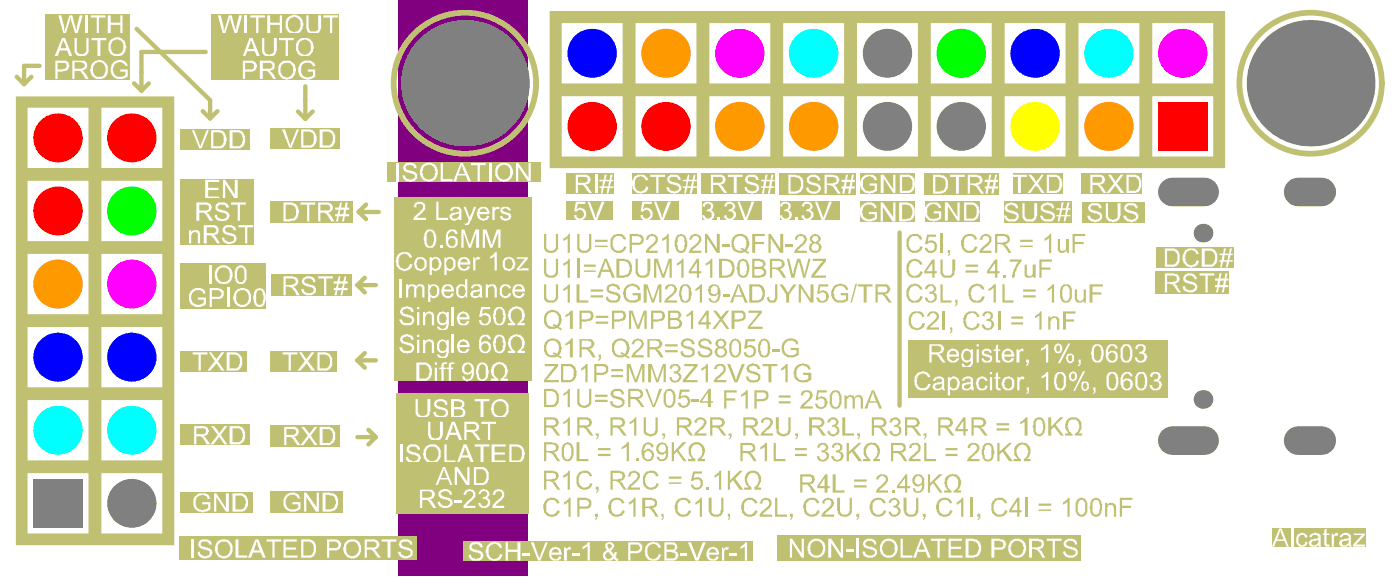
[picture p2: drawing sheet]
<svg xmlns="http://www.w3.org/2000/svg" width="80mm" height="33mm" viewBox="0 0 80 33" stroke-linecap="round" stroke-linejoin="round" font-family="sans-serif">
<path d="M22.8 0h7.4v32.9h-7.4z" fill="#800080"/>
<g fill="#c0c073">
<path d="M.9 5.5v25.7h9.1v-25.7zM1.6 6.2h3.5v3.4h-3.5zM5.8 6.2h3.5v3.4h-3.5zM1.6 10.3h3.5v3.5h-3.5zM5.8 10.3h3.5v3.5h-3.5zM1.6 14.5h3.5v3.5h-3.5zM5.8 14.5h3.5v3.5h-3.5zM1.6 18.7h3.5v3.4h-3.5zM5.8 18.7h3.5v3.4h-3.5zM1.6 22.9h3.5v3.4h-3.5zM5.8 22.9h3.5v3.4h-3.5zM1.6 27.1h3.5v3.4h-3.5zM5.8 27.1h3.5v3.4h-3.5z"/>
<path d="M31.4 .6v9h38.7v-9zM32.1 1.3h3.5v3.5h-3.5zM36.4 1.3h3.4v3.5h-3.4zM40.6 1.3h3.5v3.5h-3.5zM44.8 1.3h3.5v3.5h-3.5zM49 1.3h3.5v3.5h-3.5zM53.2 1.3h3.5v3.5h-3.5zM57.5 1.3h3.5v3.5h-3.5zM61.7 1.3h3.5v3.5h-3.5zM65.9 1.3h3.5v3.5h-3.5zM32.1 5.5h3.5v3.4h-3.5zM36.4 5.5h3.4v3.4h-3.4zM40.6 5.5h3.5v3.4h-3.5zM44.8 5.5h3.5v3.4h-3.5zM49 5.5h3.5v3.4h-3.5zM53.2 5.5h3.5v3.4h-3.5zM57.5 5.5h3.5v3.4h-3.5zM61.7 5.5h3.5v3.4h-3.5zM65.9 5.5h3.5v3.4h-3.5z"/>
</g>
<g fill="none" stroke="#c0c073" stroke-width=".25">
<path d="M1 4.4l.4 .4M1.8 4.4l-.4 .4M2.3 3.8h-.9v1M7.7 4.8l.4 .4M7.8 1.7l4.2 4v1.1M8.5 4.8l-.4 .4M11.6 6.4l.4 .4M11.8 3h-3.7v2.2M12.4 6.4l-.4 .4M17 6.4l.5 .4M17.5 4.9v1.9M17.9 6.4l-.4 .4"/>
<path d="M20.4 16.3l.5 .4M20.4 16.3h1.1M20.5 12.1l.4 .4M20.5 12.1h1.2M20.9 15.9l-.5 .4M20.9 11.7l-.4 .4M51.5 13.3v9.9M20.4 20.6l.5 .4M20.4 25h1.1M20.4 20.6h1.1M20.9 20.2l-.5 .4M21.1 24.6l.4 .4"/>
<path d="M21.5 25l-.4 .4"/>
</g>
<path d="M36.2 9.9h3.7v1.2h-3.7z" fill-rule="evenodd" fill="#c0c073"/>
<g fill="#fff">
<path d="M36.3 10.1l.1-.1a.5 .5 0 0 1 .7 .3h-.2a.36 .36 0 0 0-.5-.2 .36 .36 0 0 0-.1 .6 .32 .32 0 0 0 .3 .2 .32 .32 0 0 0 .3-.2h.2a.49 .49 0 0 1-.7 .3 .49 .49 0 0 1-.2-.7z"/>
<path d="M37.2 10h.8v.1h-.3v.9h-.2v-.9h-.3z"/>
<path d="M38.2 10.1h.1a.41 .41 0 0 1 .6 .2h-.1a.27 .27 0 0 0-.3-.2 .27 .27 0 0 0-.2 .2l.2 .1a.38 .38 0 0 1 .4 .5h-.1a.44 .44 0 0 1-.7-.2h.2a.3 .3 0 0 0 .3 .3 .3 .3 0 0 0 .2-.3l-.1-.1a.43 .43 0 0 1-.5-.4z"/>
<path d="M39.1 10.3h.2l.1-.3v.3h.2l.1-.3h.1l-.1 .3h.2v.1h-.2l-.1 .3h.3h-.3v.4h-.2l.1-.4h-.2l-.1 .4h-.1l.1-.4h-.1h.1l.1-.3h-.2zM39.4 10.4l-.1 .3h.2l.1-.3z"/>
</g>
<path d="M15.5 28.1h4.1v1.2h-4.1z" fill-rule="evenodd" fill="#c0c073"/>
<g fill="#fff">
<path d="M16.3 28.4v-.1a.48 .48 0 0 1 .9 .2h-.1a.41 .41 0 0 0-.7-.1 .41 .41 0 0 0 .2 .7h.3l.2-.1v-.2h-.4v-.1h.5v.4l-.3 .2a.57 .57 0 0 1-.6-.2 .57 .57 0 0 1 0-.7z"/>
<path d="M17.4 28.2h.1l.6 .8v-.8h.1v1.1h-.1l-.6-.9v.9h-.1z"/>
<path d="M18.6 28.3v.8h.3a.42 .42 0 0 0 .3-.4 .42 .42 0 0 0-.4-.4zM18.5 28.2h.4a.55 .55 0 0 1 .4 .5 .55 .55 0 0 1-.5 .6h-.3z"/>
</g>
<path d="M15.5 15.7h4.6v1.2h-4.6z" fill-rule="evenodd" fill="#c0c073"/>
<g fill="#fff">
<path d="M17.3 15.9a.41 .41 0 0 1 .4-.1 .41 .41 0 0 1 .3 .3h-.1a.26 .26 0 0 0-.3-.2 .26 .26 0 0 0-.2 .2l.2 .2a.34 .34 0 0 1 .5 .3 .34 .34 0 0 1-.5 .3l-.3-.2-.1-.2h.2a.31 .31 0 0 0 .2 .3 .31 .31 0 0 0 .3-.3l-.1-.1a.45 .45 0 0 1-.5-.3z"/>
<path d="M18.2 15.8h.8v.1h-.3v1h-.2v-1h-.3z"/>
<path d="M16.3 15.9v.4h.4a.19 .19 0 0 0 .2-.2 .19 .19 0 0 0-.2-.2zM16.2 15.8h.5a.29 .29 0 0 1 .4 .3 .29 .29 0 0 1-.3 .3l.3 .5h-.1l-.2-.4-.2-.1h-.3v.5h-.1z"/>
<path d="M19.1 16.1h.2l.1-.3h.1l-.1 .3h.2l.1-.3h.1v.3h.1v.1h-.2v.3h.2v.1h-.3v.3h-.1l.1-.3h-.3v.3h-.2l.1-.3h-.1v-.1h.1l.1-.3h-.2zM19.4 16.2l-.1 .3h.3v-.3z"/>
</g>
<path d="M10.3 28.1h4.2v1.2h-4.2z" fill-rule="evenodd" fill="#c0c073"/>
<g fill="#fff">
<path d="M11.1 28.4a.52 .52 0 0 1 .9 .1h-.1a.39 .39 0 0 0-.5-.2 .39 .39 0 0 0-.2 .5 .45 .45 0 0 0 .7 .2v-.2h-.3v-.1h.4v.4l-.1 .1a.58 .58 0 0 1-.7-.1 .58 .58 0 0 1-.1-.7z"/>
<path d="M12.2 28.2h.2l.5 .8v-.8h.2v1.1h-.2l-.5-.9v.9h-.2z"/>
<path d="M13.5 28.3v.8h.2a.4 .4 0 0 0 .4-.4 .4 .4 0 0 0-.4-.4zM13.3 28.2h.5a.53 .53 0 0 1 .4 .6 .53 .53 0 0 1-.5 .5h-.4z"/>
</g>
<path d="M57.4 11.5h3.9v1.2h-3.9z" fill-rule="evenodd" fill="#c0c073"/>
<g fill="#fff">
<path d="M57.6 11.7a.52 .52 0 0 1 .6 .1v.1h-.1a.26 .26 0 0 0-.3-.2 .26 .26 0 0 0-.2 .2l.2 .1a.33 .33 0 0 1 .4 .3 .33 .33 0 0 1-.1 .4 .48 .48 0 0 1-.7-.4h.2a.33 .33 0 0 0 .2 .2 .33 .33 0 0 0 .3-.1v-.1l-.2-.1a.43 .43 0 0 1-.4-.4z"/>
<path d="M58.5 11.6h.1v.6a.28 .28 0 0 0 .3 .3 .28 .28 0 0 0 .3-.3v-.6h.1v.6a.42 .42 0 0 1-.4 .5 .42 .42 0 0 1-.4-.5z"/>
<path d="M59.6 11.7a.46 .46 0 0 1 .7 .2h-.1a.24 .24 0 0 0-.3-.2 .24 .24 0 0 0-.2 .3h.2a.35 .35 0 0 1 .4 .2 .35 .35 0 0 1-.1 .5 .47 .47 0 0 1-.7-.4h.1a.33 .33 0 0 0 .3 .2 .33 .33 0 0 0 .3-.1l-.2-.2a.39 .39 0 0 1-.5-.4z"/>
<path d="M60.7 11.6h.1v.3h.2l.1-.3h.1l-.1 .3h.1v.1h-.1l-.1 .3h.2v.1h-.2l-.1 .3h-.1l.1-.3h-.2l-.1 .3h-.1l.1-.3h-.2v-.1h.2v-.3h-.2v-.1h.3zM60.8 12l-.1 .3h.2l.1-.3z"/>
</g>
<path d="M57.9 9.9h2.9v1.2h-2.9z" fill-rule="evenodd" fill="#c0c073"/>
<g fill="#fff">
<path d="M57.9 10h.8v.1h-.3v.9h-.2v-.9h-.3z"/>
<path d="M58.8 10h.2l.2 .4 .4-.4h.1l-.3 .5 .3 .5h-.1l-.3-.4-.4 .4h-.1l.4-.5z"/>
<path d="M60 10.1v.8h.3a.41 .41 0 0 0 .3-.3 .41 .41 0 0 0-.1-.4l-.1-.1zM59.9 10h.4a.54 .54 0 0 1 .3 .9l-.1 .1h-.6z"/>
</g>
<path d="M49.2 11.5h3.1v1.2h-3.1z" fill-rule="evenodd" fill="#c0c073"/>
<g fill="#fff">
<path d="M49.3 11.7a.53 .53 0 0 1 .9 .2h-.2a.4 .4 0 0 0-.6 0 .4 .4 0 0 0 .2 .6h.2l.2-.1v-.2h-.3v-.1h.5v.4a.58 .58 0 0 1-.8 0 .58 .58 0 0 1-.1-.8z"/>
<path d="M50.4 11.6h.1l.6 .8v-.8h.1v1.1h-.2l-.5-.9v.9h-.1z"/>
<path d="M51.6 11.7v.8h.3a.43 .43 0 0 0 .2-.6l-.1-.2zM51.4 11.6h.5a.55 .55 0 0 1 .4 .5 .55 .55 0 0 1-.3 .5l-.6 .1z"/>
</g>
<path d="M40.1 9.9h4.2v1.2h-4.2z" fill-rule="evenodd" fill="#c0c073"/>
<g fill="#fff">
<path d="M41.6 10h.9v.1h-.4v.9h-.1v-.9h-.4z"/>
<path d="M42.6 10.1l.2-.1a.48 .48 0 0 1 .6 .3h-.2a.26 .26 0 0 0-.2-.2 .26 .26 0 0 0-.2 .1v.2h.2a.35 .35 0 0 1 .4 .4 .35 .35 0 0 1-.5 .2l-.3-.1v-.2h.1a.28 .28 0 0 0 .3 .2 .28 .28 0 0 0 .3-.2l-.3-.1a.38 .38 0 0 1-.4-.5z"/>
<path d="M40.8 10.1v.3h.3a.17 .17 0 0 0 .2-.1 .17 .17 0 0 0-.2-.2zM40.7 10h.4a.3 .3 0 0 1 .4 .2 .3 .3 0 0 1-.3 .4l.4 .4h-.2l-.3-.4h-.3v.4h-.1z"/>
<path d="M43.8 10h.1l-.1 .3h.3v-.3h.2l-.1 .3h.1v.1h-.1l-.1 .3h.2h-.2l-.1 .4h-.1l.1-.4h-.3v.4h-.1l.1-.4h-.2h.2v-.3h-.2v-.1h.2zM43.8 10.4v.3h.2v-.3z"/>
</g>
<path d="M66.1 15.5h4.2v1.3h-4.2z" fill-rule="evenodd" fill="#c0c073"/>
<g fill="#fff">
<path d="M67.7 15.8a.42 .42 0 0 1 .7 .2h-.1a.26 .26 0 0 0-.2-.2 .26 .26 0 0 0-.3 .2l.2 .1a.33 .33 0 0 1 .4 .2 .33 .33 0 0 1-.1 .4 .49 .49 0 0 1-.7-.3l.2-.1a.3 .3 0 0 0 .2 .3 .3 .3 0 0 0 .4-.2l-.4-.2a.33 .33 0 0 1-.3-.4z"/>
<path d="M68.6 15.6h.9v.2h-.4v.9h-.1v-.9h-.4z"/>
<path d="M66.8 15.8v.3h.3a.19 .19 0 0 0 .2-.2 .19 .19 0 0 0-.2-.1zM66.6 15.6h.5a.32 .32 0 0 1 .4 .3 .32 .32 0 0 1-.3 .4h.1l.3 .4h-.2l-.3-.4-.2-.1h-.1v.5h-.2z"/>
<path d="M69.8 15.6h.1l-.1 .3h.3v-.3h.1l-.1 .3h.2v.1h-.2v.3h.2v.1h-.2l-.1 .3h-.1l.1-.3h-.3v.3h-.2l.1-.3h-.1v-.1h.1l.1-.3h-.2v-.1h.2zM69.8 16v.3h.2v-.3z"/>
</g>
<path d="M10.3 24.3h4v1.2h-4z" fill-rule="evenodd" fill="#c0c073"/>
<g fill="#fff">
<path d="M12.1 24.4h.1l.3 .3h.1l.2-.3h.2l-.4 .5 .4 .5h-.2l-.3-.4-.3 .4h-.2l.5-.5z"/>
<path d="M11.2 24.5v.3h.3a.18 .18 0 0 0 .3-.1 .18 .18 0 0 0-.2-.2zM11.1 24.4h.5a.3 .3 0 0 1 .3 .2 .3 .3 0 0 1-.2 .3l.3 .5h-.2l-.1-.3-.2-.2h-.3v.5h-.1z"/>
<path d="M13.3 24.5v.8h.3a.44 .44 0 0 0 .2-.7l-.1-.1zM13.1 24.4h.5a.55 .55 0 0 1 .4 .4 .55 .55 0 0 1-.3 .6h-.6z"/>
</g>
<path d="M61.9 11.5h3.6v1.2h-3.6z" fill-rule="evenodd" fill="#c0c073"/>
<g fill="#fff">
<path d="M62.3 11.7l.1-.1a.41 .41 0 0 1 .6 .3h-.1a.27 .27 0 0 0-.3-.2 .27 .27 0 0 0-.2 .2l.2 .1a.39 .39 0 0 1 .4 .5 .48 .48 0 0 1-.8-.2h.1a.3 .3 0 0 0 .3 .3 .3 .3 0 0 0 .3-.3l-.2-.1a.38 .38 0 0 1-.4-.4z"/>
<path d="M63.3 11.6h.1v.6a.28 .28 0 0 0 .3 .4 .28 .28 0 0 0 .2-.4v-.6h.2v.6a.42 .42 0 0 1-.4 .5 .42 .42 0 0 1-.4-.5z"/>
<path d="M64.3 11.8a.47 .47 0 0 1 .8 0v.1h-.2a.28 .28 0 0 0-.2-.2 .28 .28 0 0 0-.3 .2l.2 .1a.39 .39 0 0 1 .5 .5h-.1a.45 .45 0 0 1-.7-.2h.1a.3 .3 0 0 0 .3 .3 .3 .3 0 0 0 .3-.3l-.2-.1a.39 .39 0 0 1-.5-.4z"/>
</g>
<path d="M66.1 14.1h4.4v1.2h-4.4z" fill-rule="evenodd" fill="#c0c073"/>
<g fill="#fff">
<path d="M67.8 14.3l.1-.1a.5 .5 0 0 1 .7 .3h-.2a.35 .35 0 0 0-.4-.1 .35 .35 0 0 0-.2 .4 .32 .32 0 0 0 .3 .4 .32 .32 0 0 0 .3-.3h.2a.48 .48 0 0 1-.6 .4 .48 .48 0 0 1-.4-.6z"/>
<path d="M66.8 14.3v.8h.2a.4 .4 0 0 0 .3-.4 .4 .4 0 0 0-.3-.4zM66.6 14.2h.4a.55 .55 0 0 1 .5 .4 .55 .55 0 0 1-.2 .6l-.7 .1z"/>
<path d="M68.9 14.3v.8h.3a.4 .4 0 0 0 .3-.4 .4 .4 0 0 0-.3-.4zM68.7 14.2h.5a.54 .54 0 0 1 .4 .5 .54 .54 0 0 1-.2 .5l-.7 .1z"/>
<path d="M70 14.2h.1v.3h.2v-.3h.2l-.1 .3h.1v.1h-.1l-.1 .3h.2v.1h-.2l-.1 .3h-.1l.1-.3h-.2l-.1 .3h-.1v-.3v-.1h.1v-.3h-.1v-.1h.2zM70.1 14.6l-.1 .3h.2l.1-.3z"/>
</g>
<path d="M61.8 9.9h3.5v1.2h-3.5z" fill-rule="evenodd" fill="#c0c073"/>
<g fill="#fff">
<path d="M63.4 10h.1l.3 .4 .3-.4h.2l-.4 .5 .4 .5h-.2l-.3-.4-.3 .4h-.2l.4-.5z"/>
<path d="M62.5 10.1v.3h.3a.17 .17 0 0 0 .2-.1 .17 .17 0 0 0-.2-.2zM62.4 10h.4a.3 .3 0 0 1 .4 .2 .3 .3 0 0 1-.3 .4l.4 .4h-.2l-.3-.4h-.3v.4h-.1z"/>
<path d="M64.6 10.1v.8h.2a.4 .4 0 0 0 .4-.4 .4 .4 0 0 0-.4-.4zM64.4 10h.5a.55 .55 0 0 1 .4 .4 .55 .55 0 0 1-.2 .5l-.1 .1h-.6z"/>
</g>
<path d="M49.2 9.9h3.2v1.2h-3.2z" fill-rule="evenodd" fill="#c0c073"/>
<g fill="#fff">
<path d="M49.3 10.1l.2-.1a.46 .46 0 0 1 .7 .3h-.2a.38 .38 0 0 0-.5-.2 .38 .38 0 0 0-.1 .6 .44 .44 0 0 0 .6 .1v-.2h-.3v-.1h.5l-.1 .4a.58 .58 0 0 1-.8 0 .58 .58 0 0 1 0-.8z"/>
<path d="M50.4 10h.1l.6 .8v-.8h.1v1h-.1l-.6-.8v.8h-.1z"/>
<path d="M51.6 10.1v.8h.3a.44 .44 0 0 0 .3-.3 .44 .44 0 0 0-.2-.5zM51.5 10h.4a.53 .53 0 0 1 .4 .3 .53 .53 0 0 1-.1 .6l-.1 .1h-.6z"/>
</g>
<path d="M52.8 9.9h4.3v1.2h-4.3z" fill-rule="evenodd" fill="#c0c073"/>
<g fill="#fff">
<path d="M54.3 10h.9v.1h-.4v1h-.1v-1h-.4z"/>
<path d="M53.5 10.1v.8h.3a.41 .41 0 0 0 .3-.3 .41 .41 0 0 0-.3-.4zM53.4 10h.4a.55 .55 0 0 1 .4 .5 .55 .55 0 0 1-.4 .6h-.4z"/>
<path d="M55.5 10.1v.4h.3a.19 .19 0 0 0 .2-.2 .19 .19 0 0 0-.2-.2zM55.4 10h.4a.3 .3 0 0 1 .4 .2 .3 .3 0 0 1-.3 .4l.4 .5h-.2l-.2-.4-.2-.1h-.2v.5h-.1z"/>
<path d="M56.6 10h.1l-.1 .3h.3v-.3h.1v.3h.1v.1h-.1l-.1 .3h.2v.1h-.2l-.1 .3h-.1l.1-.3h-.3v.3h-.1v-.3h-.1v-.1h.2v-.3h-.2v-.1h.2zM56.6 10.4v.3h.2v-.3z"/>
</g>
<path d="M15.5 11.5h4.7v1.2h-4.7z" fill-rule="evenodd" fill="#c0c073"/>
<g fill="#fff">
<path d="M17.2 11.6h.8v.1h-.3v1h-.1v-1h-.4z"/>
<path d="M16.3 11.7v.8h.3a.41 .41 0 0 0 .4-.3 .41 .41 0 0 0-.2-.4zM16.2 11.6h.4a.55 .55 0 0 1 .5 .5 .55 .55 0 0 1-.5 .6h-.4z"/>
<path d="M18.3 11.7v.3h.4a.18 .18 0 0 0 .2-.1 .18 .18 0 0 0-.2-.2zM18.2 11.6h.5a.3 .3 0 0 1 .3 .2 .3 .3 0 0 1-.3 .4l.4 .5h-.1l-.4-.5h-.3v.5h-.1z"/>
<path d="M19.2 11.9h.2l.1-.3h.1l-.1 .3h.2l.1-.3h.1l-.1 .3h.2v.1h-.2v.2h.2v.2h-.3v.3h-.1v-.3h-.2l-.1 .3h-.1l.1-.3h-.1v-.2h.1l.1-.2h-.2zM19.5 12l-.1 .2h.2l.1-.2z"/>
</g>
<path d="M44.5 30.6h17.3v1.5h-17.3z" fill-rule="evenodd" fill="#c0c073"/>
<g fill="#fff">
<path d="M45.2 30.8h.1l.6 .8v-.8h.1v1.1h-.1l-.6-.9v.9h-.1z"/>
<path d="M47.4 30.8h.1l.6 .8v-.8h.1v1.1h-.1l-.6-.9v.9h-.1z"/>
<path d="M48.4 31.4h.4v.2h-.4z"/>
<path d="M49 30.8h.1v1.1h-.1z"/>
<path d="M49.4 30.9a.4 .4 0 0 1 .4-.1 .4 .4 0 0 1 .3 .3h-.1a.26 .26 0 0 0-.3-.2 .26 .26 0 0 0-.2 .2l.2 .1a.39 .39 0 0 1 .4 .2 .39 .39 0 0 1 0 .4h-.1a.43 .43 0 0 1-.7-.2l.1-.1a.31 .31 0 0 0 .3 .3 .31 .31 0 0 0 .3-.2l-.2-.2a.34 .34 0 0 1-.4-.5z"/>
<path d="M51.5 30.8h.1v1h.6v.1h-.7z"/>
<path d="M53.2 30.8h.9v.1h-.3v1h-.2v-1h-.4z"/>
<path d="M54.3 30.8h.7v.1h-.6v.4h.6v.1h-.6v.4h.7v.1h-.8z"/>
<path d="M59.9 30.8h.8v.1h-.4v1h-.1v-1h-.3z"/>
<path d="M60.9 30.9a.41 .41 0 0 1 .4-.1 .41 .41 0 0 1 .3 .3h-.1a.26 .26 0 0 0-.3-.2 .26 .26 0 0 0-.2 .2l.1 .1a.48 .48 0 0 1 .5 .3 .42 .42 0 0 1-.3 .4 .42 .42 0 0 1-.5-.3l.1-.1a.31 .31 0 0 0 .3 .3 .31 .31 0 0 0 .3-.2l-.2-.2a.32 .32 0 0 1-.4-.1 .32 .32 0 0 1 0-.4z"/>
<path d="M46.4 31v.1a.41 .41 0 0 0 0 .5 .41 .41 0 0 0 .6 .1 .42 .42 0 0 0 0-.6 .42 .42 0 0 0-.6-.1zM46.3 31a.53 .53 0 0 1 .8 0 .53 .53 0 0 1-.1 .8 .53 .53 0 0 1-.8-.3z"/>
<path d="M50.5 31a.42 .42 0 0 0 0 .6 .42 .42 0 0 0 .6 .1v-.1a.4 .4 0 0 0 0-.5 .4 .4 0 0 0-.4-.1zM50.3 31.3a.55 .55 0 0 1 1.1 0 .55 .55 0 0 1-1.1 0z"/>
<path d="M52.7 30.9l-.2 .5h.4zM52.7 30.8h.1l.4 1.1h-.1l-.2-.3h-.4l-.1 .3h-.2z"/>
<path d="M55.4 30.9v.9h.3a.42 .42 0 0 0 .3-.5 .42 .42 0 0 0-.4-.4zM55.2 30.8h.5a.55 .55 0 0 1 .4 .5 .55 .55 0 0 1-.3 .5l-.6 .1z"/>
<path d="M56.9 30.9v.4h.3a.19 .19 0 0 0 .2-.2 .19 .19 0 0 0-.2-.2zM56.7 30.8h.5a.32 .32 0 0 1 .4 .3 .32 .32 0 0 1-.5 .3h-.2v.5h-.2z"/>
<path d="M57.9 31a.42 .42 0 0 0 0 .6 .42 .42 0 0 0 .5 .1 .42 .42 0 0 0 .1-.6 .42 .42 0 0 0-.6-.1zM57.8 30.9a.53 .53 0 0 1 .9 .3 .53 .53 0 0 1-.6 .7 .58 .58 0 0 1-.3-1z"/>
<path d="M59 30.9v.4h.3a.19 .19 0 0 0 .3-.2 .19 .19 0 0 0-.2-.2zM58.9 30.8h.5a.27 .27 0 0 1 .3 .3 .27 .27 0 0 1-.3 .3l.2 .2 .2 .3h-.2l-.2-.4-.2-.1h-.2v.5h-.1z"/>
</g>
<path d="M44.6 9.9h4.3v1.2h-4.3z" fill-rule="evenodd" fill="#c0c073"/>
<g fill="#fff">
<path d="M46.2 10.1a.42 .42 0 0 1 .7 .2h-.1a.26 .26 0 0 0-.3-.2 .26 .26 0 0 0-.2 .2l.2 .1a.33 .33 0 0 1 .4 .2 .33 .33 0 0 1-.1 .4 .49 .49 0 0 1-.7-.3h.1a.3 .3 0 0 0 .3 .3 .3 .3 0 0 0 .3-.3l-.3-.1a.33 .33 0 0 1-.3-.5z"/>
<path d="M45.2 10.1v.8h.3a.41 .41 0 0 0 .3-.3 .41 .41 0 0 0-.2-.4zM45.1 10h.4a.55 .55 0 0 1 .4 .5 .55 .55 0 0 1-.4 .6h-.4z"/>
<path d="M47.3 10.1v.4h.3a.19 .19 0 0 0 .2-.2 .19 .19 0 0 0-.2-.2zM47.2 10h.4a.3 .3 0 0 1 .4 .2 .3 .3 0 0 1-.3 .4l.4 .5h-.2l-.2-.4-.2-.1h-.2v.5h-.1z"/>
<path d="M48.4 10h.1l-.1 .3h.3v-.3h.2l-.1 .3h.1v.1h-.1l-.1 .3h.2v.1h-.2l-.1 .3h-.1l.1-.3h-.3v.3h-.1v-.3h-.1v-.1h.2v-.3h-.2v-.1h.2zM48.4 10.4v.3h.2v-.3z"/>
</g>
<path d="M10.2 30.7h13.6v1.3h-13.6z" fill-rule="evenodd" fill="#c0c073"/>
<g fill="#fff">
<path d="M10.9 30.8h.2v1.1h-.2z"/>
<path d="M11.4 30.9h.1a.39 .39 0 0 1 .6 .2h-.1a.27 .27 0 0 0-.3-.1 .27 .27 0 0 0-.2 .2l.1 .1a.39 .39 0 0 1 .5 .4 .42 .42 0 0 1-.4 .2 .42 .42 0 0 1-.4-.3h.1a.28 .28 0 0 0 .3 .2 .28 .28 0 0 0 .3-.3l-.4-.1a.28 .28 0 0 1-.2-.4z"/>
<path d="M13.5 30.8h.1v1h.5v.1h-.6z"/>
<path d="M15.2 30.8h.9v.2h-.4v.9h-.1v-.9h-.4z"/>
<path d="M16.2 30.8h.8v.2h-.7v.3h.6v.1h-.6v.4h.7v.1h-.8z"/>
<path d="M21.8 30.8h.9v.2h-.4v.9h-.1v-.9h-.4z"/>
<path d="M22.8 31a.47 .47 0 0 1 .8 .1h-.2a.26 .26 0 0 0-.2-.1 .26 .26 0 0 0-.2 .1l.1 .2a.37 .37 0 0 1 .4 .1 .37 .37 0 0 1 0 .4 .47 .47 0 0 1-.7-.2h.1a.28 .28 0 0 0 .3 .2 .28 .28 0 0 0 .3-.3l-.3-.1a.34 .34 0 0 1-.4-.4z"/>
<path d="M12.4 31.4a.4 .4 0 0 0 .8 0 .4 .4 0 0 0-.8 0zM12.3 31.4a.54 .54 0 0 1 1 0 .54 .54 0 0 1-1 0z"/>
<path d="M14.7 31l-.2 .5h.4zM14.6 30.8h.2l.4 1.1h-.2l-.1-.3h-.4l-.1 .3h-.2z"/>
<path d="M17.4 31v.8h.2a.4 .4 0 0 0 .3-.7l-.2-.1zM17.2 30.8h.4a.55 .55 0 0 1 .5 .5 .55 .55 0 0 1-.2 .5l-.7 .1z"/>
<path d="M18.8 31v.3h.3a.19 .19 0 0 0 .2-.1 .19 .19 0 0 0-.2-.2zM18.7 30.8h.4a.32 .32 0 0 1 .4 .4 .32 .32 0 0 1-.4 .3h-.3v.4h-.1z"/>
<path d="M19.8 31.4a.4 .4 0 0 0 .8 0 .4 .4 0 0 0-.8 0zM19.7 31a.52 .52 0 0 1 .8 0 .52 .52 0 0 1-.1 .8 .52 .52 0 0 1-.7-.2l-.1-.3z"/>
<path d="M21 31v.3h.3a.17 .17 0 0 0 .2-.2 .17 .17 0 0 0-.2-.1zM20.9 30.8h.4a.3 .3 0 0 1 .4 .3 .3 .3 0 0 1-.3 .3l.4 .5h-.2l-.4-.5h-.2v.5h-.1z"/>
</g>
<path d="M10.3 20.1h3.8v1.1h-3.8z" fill-rule="evenodd" fill="#c0c073"/>
<g fill="#fff">
<path d="M11 20.1h.9v.2h-.4v.9h-.1v-.9h-.4z"/>
<path d="M11.9 20.1h.2l.3 .5 .3-.5h.1l-.3 .5 .3 .6h-.1l-.3-.4-.4 .4h-.1l.4-.6z"/>
<path d="M13.1 20.3v.8h.3a.41 .41 0 0 0 .2-.7l-.1-.1zM13 20.1h.4a.55 .55 0 0 1 .4 .5 .55 .55 0 0 1-.3 .6h-.5z"/>
</g>
<path d="M32.4 9.9h2.7v1.2h-2.7z" fill-rule="evenodd" fill="#c0c073"/>
<g fill="#fff">
<path d="M34 10h.2v1h-.2z"/>
<path d="M33.1 10.1v.3h.3a.17 .17 0 0 0 .2-.1 .17 .17 0 0 0-.2-.2zM32.9 10h.5a.3 .3 0 0 1 .4 .2 .3 .3 0 0 1-.3 .4l.4 .4h-.2l-.3-.4h-.3v.4h-.2z"/>
<path d="M34.3 10.3h.2l.1-.3h.1l-.1 .3h.3v-.3h.1v.3h.1v.1h-.1l-.1 .3h.2h-.2l-.1 .4h-.1l.1-.4h-.3v.4h-.1v-.4h-.1h.2v-.3h-.2zM34.6 10.4l-.1 .3h.3v-.3z"/>
</g>
<path d="M10.3 7.4h4v1.1h-4z" fill-rule="evenodd" fill="#c0c073"/>
<g fill="#fff">
<path d="M11 7.4h.1l.3 1 .4-1h.1l-.4 1.1h-.1z"/>
<path d="M12.2 7.6v.8h.3a.41 .41 0 0 0 .3-.3 .41 .41 0 0 0 0-.4l-.2-.1zM12.1 7.4h.4a.52 .52 0 0 1 .5 .6 .52 .52 0 0 1-.5 .5h-.4z"/>
<path d="M13.3 7.6v.8h.3a.4 .4 0 0 0 .3-.4 .4 .4 0 0 0-.3-.4zM13.1 7.4h.5a.54 .54 0 0 1 .4 .5 .54 .54 0 0 1-.4 .6h-.5z"/>
</g>
<path d="M15.5 7.3h3.9v1.2h-3.9z" fill-rule="evenodd" fill="#c0c073"/>
<g fill="#fff">
<path d="M16.1 7.4h.2l.3 1 .4-1h.1l-.4 1h-.1z"/>
<path d="M17.4 7.5v.8h.2a.41 .41 0 0 0 .4-.2 .41 .41 0 0 0-.1-.5l-.2-.1zM17.2 7.4h.4a.52 .52 0 0 1 .5 .5 .52 .52 0 0 1-.5 .5h-.4z"/>
<path d="M18.5 7.5v.8h.2a.4 .4 0 0 0 .3-.4 .4 .4 0 0 0-.3-.4zM18.3 7.4h.4a.55 .55 0 0 1 .5 .5 .55 .55 0 0 1-.4 .5h-.5z"/>
</g>
<path d="M15.5 24.3h3.9v1.2h-3.9z" fill-rule="evenodd" fill="#c0c073"/>
<g fill="#fff">
<path d="M17.2 24.4h.2l.3 .4 .3-.4h.2l-.4 .5 .4 .5h-.2l-.3-.4-.3 .4h-.2l.4-.5z"/>
<path d="M16.4 24.5v.4h.3a.18 .18 0 0 0 .2-.2 .18 .18 0 0 0-.2-.2zM16.3 24.4h.4a.3 .3 0 0 1 .4 .2 .3 .3 0 0 1-.3 .4l.4 .4h-.2l-.4-.4h-.2v.4h-.1z"/>
<path d="M18.5 24.5v.8h.2a.4 .4 0 0 0 .3-.4 .4 .4 0 0 0-.3-.4zM18.3 24.4h.4a.54 .54 0 0 1 .5 .4 .54 .54 0 0 1-.3 .6h-.6z"/>
</g>
<path d="M52.9 11.5h3.1v1.2h-3.1z" fill-rule="evenodd" fill="#c0c073"/>
<g fill="#fff">
<path d="M53 11.7l.2-.1a.46 .46 0 0 1 .6 .3h-.1a.38 .38 0 0 0-.5-.2 .38 .38 0 0 0-.2 .5 .44 .44 0 0 0 .7 .2v-.2h-.3v-.1h.4v.4a.58 .58 0 0 1-.8 0 .58 .58 0 0 1 0-.8z"/>
<path d="M54 11.6h.2l.6 .8v-.8h.1v1h-.1l-.6-.8v.8h-.2z"/>
<path d="M55.3 11.7v.8h.2a.44 .44 0 0 0 .4-.3 .44 .44 0 0 0-.2-.5zM55.1 11.6h.4a.53 .53 0 0 1 .5 .3 .53 .53 0 0 1-.1 .6l-.2 .1h-.6z"/>
</g>
<path d="M15.5 20.1h3.8v1.1h-3.8z" fill-rule="evenodd" fill="#c0c073"/>
<g fill="#fff">
<path d="M16.2 20.1h.8v.2h-.4v.9h-.1v-.9h-.3z"/>
<path d="M17.1 20.1h.2l.2 .5 .3-.5h.2l-.4 .5 .4 .6h-.2l-.3-.4-.3 .4h-.2l.4-.6z"/>
<path d="M18.3 20.3v.8h.2a.4 .4 0 0 0 .4-.4 .4 .4 0 0 0-.4-.4zM18.2 20.1h.3a.54 .54 0 0 1 .5 .5 .54 .54 0 0 1-.4 .6h-.4z"/>
</g>
<path d="M26.5 31h16.6v1.1h-16.6z" fill-rule="evenodd" fill="#c0c073"/>
<g fill="#fff">
<path d="M26.9 31.1a.43 .43 0 0 1 .7 .2h-.1a.26 .26 0 0 0-.3-.2 .26 .26 0 0 0-.2 .2l.2 .1a.39 .39 0 0 1 .4 .5 .46 .46 0 0 1-.5 .2l-.3-.3v-.1h.1a.32 .32 0 0 0 .3 .2 .32 .32 0 0 0 .3-.1l-.1-.2a.44 .44 0 0 1-.5-.3z"/>
<path d="M27.9 31.2l.1-.1a.47 .47 0 0 1 .7 .2h-.1a.36 .36 0 0 0-.5-.1 .36 .36 0 0 0-.1 .5 .32 .32 0 0 0 .3 .3 .32 .32 0 0 0 .3-.3h.2a.51 .51 0 0 1-.7 .3 .51 .51 0 0 1-.3-.7z"/>
<path d="M28.9 31h.2v.4h.5v-.4h.2v1.1h-.2v-.5h-.5v.5h-.2z"/>
<path d="M29.9 31.6h.4v.2h-.4z"/>
<path d="M30.4 31h.1l.4 .9 .3-.9h.1l-.4 1.1h-.1z"/>
<path d="M32.3 31.3h.1v.1l.2-.1h.1l-.1 .1-.2 .1v.6h-.1z"/>
<path d="M32.7 31.6h.4v.2h-.4z"/>
<path d="M33.3 31.3l.3-.2v-.1h.1v1.1h-.1v-.9l-.2 .2h-.1z"/>
<path d="M37 31.1a.5 .5 0 0 1 .8 .2h-.1a.35 .35 0 0 0-.5-.1 .35 .35 0 0 0-.2 .4 .32 .32 0 0 0 .3 .4 .32 .32 0 0 0 .4-.3h.1a.48 .48 0 0 1-.8 .2 .81 .81 0 0 1 0-.8z"/>
<path d="M38.9 31.6h.4v.2h-.4z"/>
<path d="M39.4 31h.1l.4 .9 .3-.9h.2l-.5 1.1h-.1z"/>
<path d="M41.3 31.3h.1v.1l.1-.1h.2l-.1 .1a.18 .18 0 0 0-.2 .1 .18 .18 0 0 0 0 .2v.4h-.1z"/>
<path d="M41.7 31.6h.4v.2h-.4z"/>
<path d="M42.4 31.3l.3-.3v1.1h-.1v-.9l-.2 .2z"/>
<path d="M31.6 31.5l-.1 .1h.5v-.1l-.2-.1zM31.5 31.4a.38 .38 0 0 1 .4-.1 .38 .38 0 0 1 .2 .4h-.6a.22 .22 0 0 0 .2 .3 .22 .22 0 0 0 .3-.2h.1a.4 .4 0 0 1-.5 .2 .4 .4 0 0 1-.1-.6z"/>
<path d="M34.8 31.1v.1a.13 .13 0 0 0 0 .1 .13 .13 0 0 0 .2-.1 .13 .13 0 0 0-.1-.1zM34.6 31.7a.23 .23 0 0 0 .2 .3 .23 .23 0 0 0 .2-.2l-.2-.2zM34.6 31.1a.26 .26 0 0 1 .4-.1 .26 .26 0 0 1 0 .4l-.1 .1 .2 .2 .1-.1h.1v.1a.17 .17 0 0 0-.1 .2 .17 .17 0 0 0 .2 .1l-.1 .1-.2-.2a.34 .34 0 0 1-.5 .1 .34 .34 0 0 1 .1-.6l-.1-.1z"/>
<path d="M36.1 31.1v.4h.3a.19 .19 0 0 0 .2-.2 .19 .19 0 0 0-.2-.2zM35.9 31h.5a.32 .32 0 0 1 .3 .3 .32 .32 0 0 1-.3 .3h-.3v.5h-.2z"/>
<path d="M38.1 31.1v.3h.3a.16 .16 0 0 0 .2-.1 .16 .16 0 0 0-.2-.2zM38.1 31.6v.3h.4a.17 .17 0 0 0 .1-.2 .17 .17 0 0 0-.2-.1zM38 31h.4a.27 .27 0 0 1 .3 .2 .27 .27 0 0 1-.1 .3 .29 .29 0 0 1 .2 .4 .29 .29 0 0 1-.4 .2h-.4z"/>
<path d="M40.6 31.5l-.1 .1h.5l-.2-.2zM40.5 31.4a.37 .37 0 0 1 .4-.1 .37 .37 0 0 1 .2 .4h-.6a.24 .24 0 0 0 .2 .3 .24 .24 0 0 0 .3-.2h.1a.4 .4 0 0 1-.6 .2 .4 .4 0 0 1 0-.6z"/>
</g>
<g fill="#c0c073">
<path d="M52 18a.47 .47 0 0 1 .5-.2 .47 .47 0 0 1 .4 .3h-.2a.35 .35 0 0 0-.4-.2 .35 .35 0 0 0-.2 .5 .34 .34 0 0 0 .3 .4 .34 .34 0 0 0 .4-.3l.1 .1a.51 .51 0 0 1-.7 .2 .51 .51 0 0 1-.2-.7z"/>
<path d="M53.1 17.9a.35 .35 0 0 1 .5 0 .35 .35 0 0 1-.1 .6l-.3 .2h.5v.1h-.7l.2-.2a.6 .6 0 0 0 .3-.6l-.2-.1-.1 .2h-.2z"/>
<path d="M53.9 17.8h.1v1h-.1z"/>
<path d="M54.3 18.7h.2v.3l-.1 .1v-.3h-.1z"/>
<path d="M55.2 17.9a.48 .48 0 0 1 .8 .2h-.1a.36 .36 0 0 0-.5-.1 .36 .36 0 0 0-.1 .5 .32 .32 0 0 0 .3 .3 .32 .32 0 0 0 .3-.3h.1a.49 .49 0 0 1-.7 .3 .49 .49 0 0 1-.2-.7z"/>
<path d="M56.2 17.9a.3 .3 0 0 1 .5 0 .3 .3 0 0 1 0 .4 .31 .31 0 0 1 .1 .4 .31 .31 0 0 1-.3 .2l-.3-.3h.1a.22 .22 0 0 0 .2 .2 .22 .22 0 0 0 .2-.3 .22 .22 0 0 0-.3-.2l.1-.1a.16 .16 0 0 0 .2-.1 .16 .16 0 0 0-.2-.2 .16 .16 0 0 0-.2 .2h-.1z"/>
<path d="M57.1 17.8h.1v1h-.1z"/>
<path d="M59.2 18.1l.4-.3v1h-.1v-.8l-.3 .2z"/>
<path d="M60 18.1h.1v.1a.28 .28 0 0 1 .3-.1 .28 .28 0 0 1 .2 .3v.4h-.1v-.4a.19 .19 0 0 0-.2-.2 .19 .19 0 0 0-.2 .2v.4h-.1z"/>
<path d="M60.8 17.8h.7v.1h-.5v.4h.4v.1h-.4v.4h-.2z"/>
<path d="M41.4 22.3h.7v.1h-.6v.4h.6v.1h-.6v.5h-.1z"/>
<path d="M42.4 22.6l.4-.3v1.1h-.2v-.9l-.2 .2z"/>
<path d="M45.9 22.4a.34 .34 0 0 1 .5 0 .34 .34 0 0 1-.2 .5l-.3 .3h.6v.2h-.7v-.2l.3-.2a.38 .38 0 0 0 .1-.6 .17 .17 0 0 0-.2 0 .17 .17 0 0 0-.1 .2h-.1z"/>
<path d="M46.7 22.3h.6v.1h-.5v.3a.37 .37 0 0 1 .5 .1 .37 .37 0 0 1-.1 .5 .37 .37 0 0 1-.5 0l-.1-.1 .1-.1a.22 .22 0 0 0 .3 .1 .22 .22 0 0 0 .2-.3 .22 .22 0 0 0-.3-.1l-.2 .1z"/>
<path d="M48.3 22.6h.1v.1a.31 .31 0 0 1 .5 0 .25 .25 0 0 1 .3-.1 .25 .25 0 0 1 .2 .3v.5h-.2v-.5a.18 .18 0 0 0-.2-.2 .18 .18 0 0 0-.1 .2v.5h-.1v-.5a.18 .18 0 0 0-.3-.2 .18 .18 0 0 0-.1 .2v.5h-.1z"/>
<path d="M57.8 18.1h.7v.1h-.7zM57.8 18.4h.7v.2h-.7z"/>
<path d="M43.3 22.4v.4h.3a.19 .19 0 0 0 .2-.1 .19 .19 0 0 0-.2-.3zM43.2 22.3h.4a.32 .32 0 0 1 .4 .3 .32 .32 0 0 1-.4 .3h-.3v.5h-.1z"/>
<path d="M44.5 22.6h.7v.1h-.7zM44.5 22.9h.7v.2h-.7z"/>
<path d="M47.6 22.5v.2a.36 .36 0 0 0 .2 .6 .6 .6 0 0 0 0-.9zM47.6 22.4a.4 .4 0 0 1 .4 0 .4 .4 0 0 1 .1 .5 .37 .37 0 0 1-.1 .4 .37 .37 0 0 1-.4 0l-.1-.2v-.5z"/>
<path d="M49.9 22.4l-.2 .5h.4zM49.9 22.3h.1l.5 1.1h-.2l-.1-.4h-.5l-.1 .4h-.2z"/>
</g>
<path d="M72.8 30.2h5.3v1.1h-5.3z" fill-rule="evenodd" fill="#c0c073"/>
<g fill="#fff">
<path d="M73.9 30.2h.1v1.1h-.1z"/>
<path d="M74.2 30.6a.34 .34 0 0 1 .3-.1 .34 .34 0 0 1 .3 .2l-.1 .1a.21 .21 0 0 0-.3-.2 .21 .21 0 0 0-.1 .3 .19 .19 0 0 0 .1 .3 .19 .19 0 0 0 .3-.2h.1a.37 .37 0 0 1-.5 .2 .37 .37 0 0 1-.1-.5z"/>
<path d="M75.8 30.3l.1-.1v.3h.1v.1h-.1v.5h.1v.2h-.2v-.2v-.5h-.1z"/>
<path d="M76.2 30.5l.1 .1 .1-.1h.2l-.1 .1-.2 .1v.6h-.1z"/>
<path d="M77.4 30.5h.7l-.5 .6h.5v.2h-.7v-.2l.5-.5h-.5z"/>
<path d="M73.2 30.3l-.2 .5h.4zM73.2 30.2h.1l.4 1.1h-.1l-.1-.4h-.5l-.1 .4h-.1z"/>
<path d="M75 31a.19 .19 0 0 0 .3 .2 .19 .19 0 0 0 .1-.3zM74.9 30.5h.1a.33 .33 0 0 1 .5 .2l.1 .6-.2-.1a.29 .29 0 0 1-.3 .1 .29 .29 0 0 1-.2-.4l.3-.1a.14 .14 0 0 0 .2 0 .14 .14 0 0 0 0-.2 .14 .14 0 0 0-.2 0l-.3 .1z"/>
<path d="M76.8 31a.19 .19 0 0 0 .2 .2 .19 .19 0 0 0 .1-.3zM76.6 30.6a.34 .34 0 0 1 .4-.1 .34 .34 0 0 1 .3 .3v.5l-.2-.1a.27 .27 0 0 1-.3 .1 .27 .27 0 0 1-.1-.4l.2-.1a.14 .14 0 0 0 .2 0 .14 .14 0 0 0 0-.2 .14 .14 0 0 0-.2 0l-.1 .1h-.2z"/>
</g>
<g fill="#c0c073">
<path d="M31.1 13.4h.1v.6a.28 .28 0 0 0 .3 .3 .28 .28 0 0 0 .3-.3v-.6h.1v.6a.4 .4 0 0 1-.4 .5 .4 .4 0 0 1-.4-.5z"/>
<path d="M32.2 13.6l.4-.2v1.1h-.1v-.9l-.3 .2z"/>
<path d="M33 13.4h.1v.6a.28 .28 0 0 0 .3 .3 .28 .28 0 0 0 .3-.3v-.6h.1v.6a.41 .41 0 0 1-.4 .5 .41 .41 0 0 1-.4-.5z"/>
<path d="M35 13.6v-.1a.47 .47 0 0 1 .8 .2h-.1a.36 .36 0 0 0-.5-.1 .36 .36 0 0 0-.1 .5 .31 .31 0 0 0 .3 .2 .31 .31 0 0 0 .3-.2l.1 .1a.49 .49 0 0 1-.6 .2 .49 .49 0 0 1-.3-.7z"/>
<path d="M37 13.5a.36 .36 0 0 1 .6 0 .36 .36 0 0 1-.3 .6l-.2 .2h.5v.2h-.7l.1-.2 .2-.2a.51 .51 0 0 0 .3-.6h-.3l-.1 .2h-.2z"/>
<path d="M37.9 13.6l.4-.2v1.1h-.2v-.9l-.2 .2z"/>
<path d="M39.5 13.5a.35 .35 0 0 1 .5 0 .35 .35 0 0 1-.1 .5l-.3 .3h.5v.2h-.7l.1-.3 .2-.2a.28 .28 0 0 0 .2-.2 .28 .28 0 0 0-.1-.3h-.2v.2h-.2z"/>
<path d="M40.3 13.4h.2l.5 .8v-.8h.2v1.1h-.2l-.5-.9v.9h-.2z"/>
<path d="M41.3 14h.4v.1h-.4z"/>
<path d="M43 13.4h.7v.1h-.5v.3h.5v.2h-.5v.5h-.2z"/>
<path d="M44 13.4h.1l.5 .8v-.8h.2v1.1h-.2l-.5-.9v.9h-.1z"/>
<path d="M44.9 14h.4v.1h-.4z"/>
<path d="M45.5 13.5a.35 .35 0 0 1 .6 0 .35 .35 0 0 1-.2 .5l-.3 .3h.6v.2h-.8l.2-.3a.61 .61 0 0 0 .4-.6l-.3-.1-.1 .2h-.1z"/>
<path d="M51.9 13.5a.5 .5 0 0 1 .9 .2h-.2a.34 .34 0 0 0-.4-.2 .34 .34 0 0 0-.2 .5 .35 .35 0 0 0 .3 .3 .35 .35 0 0 0 .4-.2l.1 .1a.51 .51 0 0 1-.7 .2 .51 .51 0 0 1-.2-.7z"/>
<path d="M53 13.4h.5v.1h-.4v.3a.36 .36 0 0 1 .5 .2 .36 .36 0 0 1-.2 .4 .36 .36 0 0 1-.5-.2h.1a.23 .23 0 0 0 .3 .1 .23 .23 0 0 0 .2-.3 .23 .23 0 0 0-.3-.1l-.3 .1z"/>
<path d="M53.8 13.4h.2v1.1h-.2z"/>
<path d="M54.2 14.3h.1v.3v.1v-.2h-.1z"/>
<path d="M55.1 13.6a.48 .48 0 0 1 .8 .1h-.1a.36 .36 0 0 0-.5-.2 .36 .36 0 0 0-.2 .5 .32 .32 0 0 0 .3 .3 .32 .32 0 0 0 .4-.2h.1a.49 .49 0 0 1-.6 .3 .49 .49 0 0 1-.3-.6z"/>
<path d="M56.1 13.5a.35 .35 0 0 1 .6 .1 .35 .35 0 0 1-.2 .5l-.3 .2h.5v.2h-.7l.1-.2 .2-.3a.38 .38 0 0 0 .2-.5 .18 .18 0 0 0-.2 0 .18 .18 0 0 0-.1 .2h-.2z"/>
<path d="M59.7 13.6l.4-.2v1.1h-.1v-.9l-.3 .2z"/>
<path d="M60.5 13.7h.1v.4a.18 .18 0 0 0 .2 .2 .18 .18 0 0 0 .2-.2v-.4h.1v.8h-.1v-.2a.27 .27 0 0 1-.3 .2 .27 .27 0 0 1-.2-.3z"/>
<path d="M61.4 13.4h.7v.1h-.6v.3h.5v.2h-.5v.5h-.1z"/>
<path d="M52 16.3a.52 .52 0 0 1 .8 .2h-.2a.34 .34 0 0 0-.4-.1 .34 .34 0 0 0-.2 .4 .34 .34 0 0 0 .3 .4 .34 .34 0 0 0 .4-.3l.1 .1a.51 .51 0 0 1-.7 .3 .51 .51 0 0 1-.2-.8z"/>
<path d="M52.9 16.4a.3 .3 0 0 1 .5-.1 .3 .3 0 0 1 0 .5 .3 .3 0 0 1 .2 .4 .3 .3 0 0 1-.4 .1l-.3-.2v-.1h.1a.22 .22 0 0 0 .3 .2 .22 .22 0 0 0 .2-.3 .22 .22 0 0 0-.3-.1v-.1a.18 .18 0 0 0 .2-.1 .18 .18 0 0 0-.1-.2 .18 .18 0 0 0-.2 .1h-.1h-.1z"/>
<path d="M53.8 16.3h.1v.9h.5v.1h-.6z"/>
<path d="M54.6 17.1h.2v.3l-.1 .1h-.1l.1-.1z"/>
<path d="M55.4 16.5a.48 .48 0 0 1 .5-.3 .48 .48 0 0 1 .4 .3h-.1a.34 .34 0 0 0-.5-.1 .34 .34 0 0 0-.2 .4 .34 .34 0 0 0 .3 .4 .34 .34 0 0 0 .4-.3l.1 .1a.49 .49 0 0 1-.6 .3 .49 .49 0 0 1-.3-.7z"/>
<path d="M56.5 16.5l.3-.2h.2v1h-.2v-.8l-.2 .1z"/>
<path d="M57.3 16.3h.2v.9h.5v.1h-.7z"/>
<path d="M59.9 16.5l.4-.2v1h-.1v-.8l-.2 .1z"/>
<path d="M61.5 16.5h.1v.5a.2 .2 0 0 0 .2 .2 .2 .2 0 0 0 .2-.3v-.4h.1v.8h-.1v-.1a.27 .27 0 0 1-.3 .1 .27 .27 0 0 1-.2-.3z"/>
<path d="M62.3 16.3h.8v.1h-.6v.3h.5v.1h-.5v.5h-.2z"/>
<path d="M52 14.9a.52 .52 0 0 1 .8 .2h-.2a.34 .34 0 0 0-.4-.2 .34 .34 0 0 0-.2 .5 .34 .34 0 0 0 .3 .4 .34 .34 0 0 0 .4-.3h.1a.51 .51 0 0 1-.7 .3 .51 .51 0 0 1-.2-.7z"/>
<path d="M53.8 14.8h.1v.6a.28 .28 0 0 0 .3 .4 .28 .28 0 0 0 .3-.4v-.6h.1v.7a.41 .41 0 0 1-.3 .4 .41 .41 0 0 1-.5-.3z"/>
<path d="M57.4 15.7h.2v.2h-.2z"/>
<path d="M57.8 14.8h.6v.2l-.2 .3-.2 .6h-.1v-.4l.4-.5h-.5z"/>
<path d="M58.6 15.1h.1v.4a.19 .19 0 0 0 .2 .3 .19 .19 0 0 0 .2-.3v-.4h.1v.8h-.1v-.1a.27 .27 0 0 1-.3 .1 .27 .27 0 0 1-.2-.3z"/>
<path d="M59.5 14.8h.7v.2h-.6v.3h.5v.1h-.5v.5h-.1z"/>
<path d="M31.2 28.7a.47 .47 0 0 1 .4-.3 .47 .47 0 0 1 .4 .4h-.1a.36 .36 0 0 0-.5-.2 .36 .36 0 0 0-.2 .5 .32 .32 0 0 0 .3 .3 .32 .32 0 0 0 .4-.2h.1a.49 .49 0 0 1-.6 .3 .49 .49 0 0 1-.3-.6z"/>
<path d="M32.3 28.7l.3-.2v1h-.1v-.8l-.2 .2z"/>
<path d="M34 29.4h.2l-.1 .4v-.3h-.1z"/>
<path d="M34.9 28.7a.47 .47 0 0 1 .4-.3 .47 .47 0 0 1 .4 .4h-.1a.37 .37 0 0 0-.5-.1 .37 .37 0 0 0-.1 .5 .31 .31 0 0 0 .3 .2 .31 .31 0 0 0 .3-.2h.1a.49 .49 0 0 1-.7 .3 .49 .49 0 0 1-.2-.7z"/>
<path d="M36 28.7l.4-.2v1h-.2v-.8l-.2 .2z"/>
<path d="M37.8 29.4h.2v.3l-.1 .1v-.3h-.1z"/>
<path d="M38.7 28.7a.47 .47 0 0 1 .4-.3 .47 .47 0 0 1 .4 .4h-.1a.36 .36 0 0 0-.5-.2 .36 .36 0 0 0-.1 .5 .32 .32 0 0 0 .3 .3 .32 .32 0 0 0 .3-.2h.1a.48 .48 0 0 1-.6 .3 .48 .48 0 0 1-.3-.7z"/>
<path d="M39.8 28.7l.4-.2v1h-.2v-.8l-.2 .2z"/>
<path d="M40.5 28.5h.2v.6a.28 .28 0 0 0 .3 .3 .28 .28 0 0 0 .3-.3v-.6h.1v.6a.42 .42 0 0 1-.5 .4 .42 .42 0 0 1-.4-.4z"/>
<path d="M41.6 29.4h.2v.3l-.1 .1v-.3h-.1z"/>
<path d="M42.5 28.7a.47 .47 0 0 1 .4-.3 .47 .47 0 0 1 .4 .4h-.1a.36 .36 0 0 0-.5-.2 .36 .36 0 0 0-.1 .5 .32 .32 0 0 0 .3 .3 .32 .32 0 0 0 .3-.2h.1a.48 .48 0 0 1-.6 .3 .48 .48 0 0 1-.3-.7z"/>
<path d="M43.5 28.6a.34 .34 0 0 1 .6 0 .34 .34 0 0 1-.2 .5l-.3 .3h.6v.1h-.8l.1-.2 .2-.1a.4 .4 0 0 0 .2-.6 .18 .18 0 0 0-.2 0 .18 .18 0 0 0-.1 .2h-.2z"/>
<path d="M44.3 28.5h.2v.9h.5v.1h-.7z"/>
<path d="M45.2 29.4h.1v.2l-.1 .2 .1-.3h-.1z"/>
<path d="M46 28.7a.47 .47 0 0 1 .5-.3 .47 .47 0 0 1 .4 .4h-.2a.36 .36 0 0 0-.5-.1 .36 .36 0 0 0 0 .5 .31 .31 0 0 0 .3 .2 .31 .31 0 0 0 .2-.2h.2a.48 .48 0 0 1-.6 .3 .48 .48 0 0 1-.4-.5z"/>
<path d="M47.1 28.6a.35 .35 0 0 1 .5 0 .35 .35 0 0 1-.1 .5l-.3 .3h.5v.1h-.7v-.2l.2-.1a.42 .42 0 0 0 .3-.6h-.3v.2h-.2z"/>
<path d="M47.9 28.5h.2v.6a.28 .28 0 0 0 .2 .3 .28 .28 0 0 0 .3-.3v-.6h.1v.6a.42 .42 0 0 1-.4 .4 .42 .42 0 0 1-.4-.4z"/>
<path d="M49 29.4h.1v.2l-.1 .2 .1-.3h-.1z"/>
<path d="M49.8 28.7a.47 .47 0 0 1 .5-.3 .47 .47 0 0 1 .4 .4h-.2a.36 .36 0 0 0-.5-.1 .36 .36 0 0 0 0 .5 .31 .31 0 0 0 .3 .2 .31 .31 0 0 0 .2-.2h.2a.49 .49 0 0 1-.6 .3 .49 .49 0 0 1-.4-.6z"/>
<path d="M50.9 28.6a.3 .3 0 0 1 .4-.1 .3 .3 0 0 1 0 .5 .32 .32 0 0 1 0 .5 .32 .32 0 0 1-.5-.2h.2a.2 .2 0 0 0 .2 .1 .2 .2 0 0 0 .1-.2 .2 .2 0 0 0-.2-.2v-.1a.19 .19 0 0 0 .2-.1 .19 .19 0 0 0-.1-.2 .19 .19 0 0 0-.2 .2h-.2z"/>
<path d="M51.7 28.5h.2v.6a.28 .28 0 0 0 .2 .3 .28 .28 0 0 0 .3-.3v-.6h.1v.6a.42 .42 0 0 1-.4 .4 .42 .42 0 0 1-.4-.4z"/>
<path d="M52.8 29.4h.1v.2l-.1 .2 .1-.3h-.1z"/>
<path d="M53.6 28.7a.47 .47 0 0 1 .5-.3 .47 .47 0 0 1 .4 .4h-.2a.36 .36 0 0 0-.5-.1 .36 .36 0 0 0 0 .5 .31 .31 0 0 0 .3 .2 .31 .31 0 0 0 .2-.2h.2a.52 .52 0 0 1-.7 .3 .52 .52 0 0 1-.2-.8z"/>
<path d="M54.7 28.7l.4-.2v1h-.1v-.8l-.3 .2z"/>
<path d="M55.5 28.5h.2v1h-.2z"/>
<path d="M55.9 29.4h.2v.2l-.2 .2 .1-.3h-.1z"/>
<path d="M56.8 28.7v-.1a.47 .47 0 0 1 .8 .2h-.1a.36 .36 0 0 0-.6-.1 .36 .36 0 0 0 0 .5 .33 .33 0 0 0 .3 .2 .33 .33 0 0 0 .3-.2h.1a.5 .5 0 0 1-.6 .3 .5 .5 0 0 1-.3-.7z"/>
<path d="M58.7 28.5h.1v1h-.1z"/>
<path d="M60.8 28.7l.4-.2v1h-.1v-.8l-.3 .2z"/>
<path d="M63.2 28.8h.1v.1a.27 .27 0 0 1 .4-.2 .27 .27 0 0 1 .1 .3v.5h-.1v-.4a.19 .19 0 0 0-.2-.2 .19 .19 0 0 0-.2 .2v.4h-.1z"/>
<path d="M64.1 28.5h.7v.1h-.6v.3h.5v.1h-.5v.5h-.1z"/>
<path d="M47.6 27.1h.2v.9h.5v.2h-.7z"/>
<path d="M50.2 27.2a.34 .34 0 0 1 .5 0 .34 .34 0 0 1-.1 .5l-.3 .3h.5v.2h-.7l.1-.3a.52 .52 0 0 0 .4-.6l-.2-.1-.2 .2h-.1z"/>
<path d="M51 28h.2v.2h-.2z"/>
<path d="M53.1 27.1h.1v.5l.5-.5h.2l-.4 .4 .4 .7h-.1l-.4-.6-.2 .2v.4h-.1z"/>
<path d="M54.1 27.3l.1-.1a.51 .51 0 0 1 .7 .1 .51 .51 0 0 1-.1 .7h.2v.2h-.4v-.2a.46 .46 0 0 0 0-.8 .4 .4 0 0 0-.4 .3 .4 .4 0 0 0 .1 .5h.1v.2h-.4v-.2h.3a.55 .55 0 0 1-.2-.7z"/>
<path d="M43.5 25.6l.4-.3v1.1h-.2v-.9l-.2 .2z"/>
<path d="M44.3 25.3h.1v.9h.5v.2h-.6z"/>
<path d="M46.8 25.4a.3 .3 0 0 1 .4 0 .3 .3 0 0 1 0 .4 .32 .32 0 0 1 0 .5 .32 .32 0 0 1-.5-.2h.2a.22 .22 0 0 0 .2 .2 .22 .22 0 0 0 .2-.3 .22 .22 0 0 0-.3-.1v-.2a.18 .18 0 0 0 .2-.1 .18 .18 0 0 0-.2-.2 .18 .18 0 0 0-.1 .2h-.2z"/>
<path d="M47.6 25.4a.3 .3 0 0 1 .5 0 .3 .3 0 0 1 0 .4 .31 .31 0 0 1 .1 .5 .31 .31 0 0 1-.5 0l-.2-.1v-.1h.2a.22 .22 0 0 0 .2 .2 .22 .22 0 0 0 .2-.3 .22 .22 0 0 0-.3-.1v-.2a.16 .16 0 0 0 .2-.1 .16 .16 0 0 0-.1-.2 .16 .16 0 0 0-.2 .2h-.2z"/>
<path d="M48.4 25.3h.2v.5l.5-.5h.2l-.4 .4 .4 .7h-.2l-.4-.6-.1 .2v.4h-.2z"/>
<path d="M49.5 25.4h.1a.5 .5 0 0 1 .7 .1 .5 .5 0 0 1-.2 .7h.2v.2h-.3v-.2a.41 .41 0 0 0 .2-.4 .41 .41 0 0 0-.4-.4 .43 .43 0 0 0-.3 .4 .43 .43 0 0 0 .3 .4v.2h-.4v-.2h.2a.58 .58 0 0 1-.1-.8z"/>
<path d="M32.2 24.1l.4-.2v1h-.1v-.8l-.2 .1h-.1z"/>
<path d="M34.1 24.8h.1v.1a.12 .12 0 0 1 0 .2 .12 .12 0 0 1-.1 0l.1-.1z"/>
<path d="M36 24.1l.4-.2v1h-.1v-.8l-.2 .1h-.1z"/>
<path d="M36.8 23.9h.1v.6a.28 .28 0 0 0 .3 .3 .28 .28 0 0 0 .3-.3v-.6h.1v.6a.41 .41 0 0 1-.4 .5 .41 .41 0 0 1-.4-.5z"/>
<path d="M37.9 24.8h.1v.1a.12 .12 0 0 1 0 .2 .12 .12 0 0 1-.1 0l.1-.1z"/>
<path d="M39.7 24h.1a.34 .34 0 0 1 .5 0 .34 .34 0 0 1-.1 .5l-.3 .3h.5v.1h-.7l.3-.4a.33 .33 0 0 0 .2-.5h-.3v.2h-.2z"/>
<path d="M41.7 24.8h.1v.1a.12 .12 0 0 1 0 .2 .12 .12 0 0 1-.1 0l.1-.1z"/>
<path d="M43.5 24a.34 .34 0 0 1 .5-.1 .34 .34 0 0 1 .1 .5l-.4 .4h.5v.1h-.7l.1-.2 .2-.2a.38 .38 0 0 0 .2-.5h-.3v.2h-.2z"/>
<path d="M44.4 23.9h.1v.6a.28 .28 0 0 0 .3 .3 .28 .28 0 0 0 .3-.3v-.6h.1v.6a.42 .42 0 0 1-.4 .4 .42 .42 0 0 1-.4-.4z"/>
<path d="M45.5 24.8h.1v.1a.12 .12 0 0 1 0 .2 .12 .12 0 0 1-.1 0l.1-.1z"/>
<path d="M47.4 24a.3 .3 0 0 1 .4-.1 .3 .3 0 0 1 .1 .4l-.1 .1a.32 .32 0 0 1 0 .5 .32 .32 0 0 1-.5-.2l.2-.1a.2 .2 0 0 0 .2 .2 .2 .2 0 0 0 .2-.3 .2 .2 0 0 0-.3-.1v-.1a.19 .19 0 0 0 .2-.1 .19 .19 0 0 0-.1-.2 .19 .19 0 0 0-.2 .2h-.2z"/>
<path d="M48.2 23.9h.1v.9h.6v.1h-.7z"/>
<path d="M49 24.8h.2v.1a.12 .12 0 0 1 0 .2 .12 .12 0 0 1-.2 0l.1-.1z"/>
<path d="M50.9 24a.3 .3 0 0 1 .5-.1 .3 .3 0 0 1 0 .5 .32 .32 0 0 1 0 .5 .32 .32 0 0 1-.5-.2l.1-.1a.22 .22 0 0 0 .3 .2 .22 .22 0 0 0 .1-.3 .22 .22 0 0 0-.3-.1v-.1a.19 .19 0 0 0 .3-.1 .19 .19 0 0 0-.2-.2 .19 .19 0 0 0-.2 .2h-.1z"/>
<path d="M52.8 24.8h.2v.1a.12 .12 0 0 1 0 .2 .12 .12 0 0 1-.2 0l.1-.1z"/>
<path d="M58.4 24.1l.4-.2v1h-.2v-.8l-.2 .1z"/>
<path d="M60 23.9h.1v.5l.5-.5h.2l-.4 .4 .4 .6h-.1l-.4-.5-.2 .2v.3h-.1z"/>
<path d="M61 24.1a.48 .48 0 0 1 .7-.1 .48 .48 0 0 1 .1 .7l-.2 .1h.3v.1h-.4v-.1a.44 .44 0 0 0 .3-.4 .44 .44 0 0 0-.4-.4 .37 .37 0 0 0-.3 .4v.3l.3 .2h-.5v-.1h.2a.55 .55 0 0 1-.1-.7z"/>
<path d="M31.1 16.3h.1v.5a.28 .28 0 0 0 .3 .4 .28 .28 0 0 0 .3-.4v-.5h.1v.5a.41 .41 0 0 1-.3 .5 .41 .41 0 0 1-.5-.3z"/>
<path d="M32.2 16.5l.4-.2v1h-.1v-.8l-.2 .1z"/>
<path d="M33 16.3h.1v.9h.6v.1h-.7z"/>
<path d="M34.7 16.4a.45 .45 0 0 1 .8 .1h-.2a.26 .26 0 0 0-.2-.2 .26 .26 0 0 0-.3 .3l.2 .1a.38 .38 0 0 1 .4 .1 .38 .38 0 0 1 0 .4l-.1 .1a.48 .48 0 0 1-.6-.3h.1a.28 .28 0 0 0 .3 .2 .28 .28 0 0 0 .2-.2l-.1-.1a.61 .61 0 0 1-.5-.4z"/>
<path d="M35.8 16.3a.53 .53 0 0 1 .8 .2l-.1 .1a.37 .37 0 0 0-.5-.2 .37 .37 0 0 0-.2 .5 .41 .41 0 0 0 .7 .2v-.2h-.3v-.1h.5v.4l-.3 .1a.57 .57 0 0 1-.7-.3 .57 .57 0 0 1 .1-.7z"/>
<path d="M36.8 16.3h.2l.3 .8 .4-.8h.1v1h-.1v-.9l-.3 .9h-.1l-.3-.9v.9h-.2z"/>
<path d="M38.1 16.3a.35 .35 0 0 1 .5 .1 .35 .35 0 0 1-.1 .5l-.3 .3h.5v.1h-.7l.3-.4a.42 .42 0 0 0 .2-.5l-.2-.1-.1 .2h-.2z"/>
<path d="M39.8 16.5l.4-.2v1h-.2v-.8l-.2 .1z"/>
<path d="M41.3 16.8h.4v.2h-.4z"/>
<path d="M44.3 16.3h.2v.7a.3 .3 0 0 1-.3 .3 .3 .3 0 0 1-.3-.3h.1a.17 .17 0 0 0 .2 .2 .17 .17 0 0 0 .1-.2z"/>
<path d="M44.6 16.3h.2l.3 .5 .3-.5h.2l-.5 .5v.5h-.1v-.5z"/>
<path d="M45.7 16.3h.1l.6 .8v-.8h.1v1h-.1l-.6-.8v.8h-.1z"/>
<path d="M46.8 16.3h.6v.1h-.5v.3a.35 .35 0 0 1 .5 .1 .35 .35 0 0 1-.3 .5 .35 .35 0 0 1-.4-.3h.1a.24 .24 0 0 0 .4 .2 .24 .24 0 0 0 .1-.4 .24 .24 0 0 0-.4 0h-.2z"/>
<path d="M47.7 16.4l.1-.1a.5 .5 0 0 1 .7 .2l-.1 .1a.38 .38 0 0 0-.6-.2 .38 .38 0 0 0 0 .6 .47 .47 0 0 0 .6 .1v-.2h-.3v-.1h.4v.3a.57 .57 0 0 1-.8 .1 .57 .57 0 0 1 0-.8z"/>
<path d="M48.9 16.2h.1l-.3 1.1h-.1z"/>
<path d="M49.1 16.3h.8v.1h-.3v.9h-.2v-.9h-.3z"/>
<path d="M31.1 14.8h.1v.6a.28 .28 0 0 0 .3 .4 .28 .28 0 0 0 .3-.4v-.6h.1v.6a.4 .4 0 0 1-.4 .5 .4 .4 0 0 1-.4-.5z"/>
<path d="M32.2 15l.4-.2v1.1h-.1v-.9l-.3 .2z"/>
<path d="M33 14.8h.1v1.1h-.1z"/>
<path d="M36.4 14.8h.1v.6a.28 .28 0 0 0 .3 .4 .28 .28 0 0 0 .2-.4v-.6h.2v.7a.4 .4 0 0 1-.5 .4 .4 .4 0 0 1-.3-.5z"/>
<path d="M37.4 14.8h.2l.3 .9 .4-.9h.1v1.1h-.1v-.9l-.3 .9h-.1l-.4-.9v.9h-.1z"/>
<path d="M38.7 15l.4-.2v1.1h-.1v-.9l-.3 .2z"/>
<path d="M40.4 15l.3-.2v1.1h-.1v-.9l-.2 .2z"/>
<path d="M45 14.8h.1l.2 .9 .3-.9h.2l.2 .9 .2-.9h.2l-.3 1.1h-.2l-.2-1-.3 1h-.1z"/>
<path d="M46.5 14.8h.7v.1l-.6 .9h.6v.1h-.8v-.1l.7-.9h-.6z"/>
<path d="M31.2 20.8h.7v.1l-.7 .8h.8v.2h-.9v-.2l.7-.8h-.6z"/>
<path d="M33.2 21.1l.4-.3v1.1h-.1v-.9l-.2 .2z"/>
<path d="M35.8 20.8h.3l.3 .9 .3-.9h.2v1.1h-.2v-.9l-.3 .9h-.1l-.3-.9v.9h-.2z"/>
<path d="M37.1 20.8h.2l.3 .9 .3-.9h.2v1.1h-.1v-.9l-.3 .9h-.2l-.3-.9v.9h-.1z"/>
<path d="M38.4 20.9a.3 .3 0 0 1 .4 0 .3 .3 0 0 1 0 .4 .33 .33 0 0 1 0 .6 .33 .33 0 0 1-.5-.3h.1a.22 .22 0 0 0 .3 .2 .22 .22 0 0 0 .1-.3 .22 .22 0 0 0-.2-.1v-.2a.18 .18 0 0 0 .2-.1 .18 .18 0 0 0-.2-.2 .18 .18 0 0 0-.2 .2h-.1z"/>
<path d="M39.1 20.8h.8v.1l-.7 .8h.7v.2h-.8v-.2l.6-.8h-.6z"/>
<path d="M40.1 21.1l.4-.3v1.1h-.1v-.9l-.2 .2z"/>
<path d="M40.9 20.9h.1a.33 .33 0 0 1 .5 .1 .33 .33 0 0 1-.2 .4l-.3 .3h.5v.2h-.7l.2-.4a.43 .43 0 0 0 .3-.6h-.3v.2h-.2z"/>
<path d="M41.6 20.8h.2l.3 .9 .3-.9h.2l-.4 1.1h-.2z"/>
<path d="M42.7 20.9h.1a.42 .42 0 0 1 .7 .2h-.2a.23 .23 0 0 0-.2-.2 .23 .23 0 0 0-.2 .2l.2 .1a.32 .32 0 0 1 .4 .3 .32 .32 0 0 1-.3 .4 .46 .46 0 0 1-.6-.4h.2a.28 .28 0 0 0 .3 .3 .28 .28 0 0 0 .3-.3l-.3-.1a.36 .36 0 0 1-.4-.4z"/>
<path d="M43.6 20.8h.9v.1h-.4v1h-.1v-1h-.4z"/>
<path d="M44.7 21.1l.4-.3v1.1h-.2v-.9l-.2 .2z"/>
<path d="M45.6 20.9a.56 .56 0 0 1 .7 0l.1 .2h-.2a.37 .37 0 0 0-.5-.2 .37 .37 0 0 0-.1 .5 .39 .39 0 0 0 .2 .4 .39 .39 0 0 0 .4-.2v-.2h-.3v-.1h.5v.4l-.2 .2h-.3a.56 .56 0 0 1-.5-.4 .56 .56 0 0 1 .2-.6z"/>
<path d="M32.3 19.6l.5-.3v1.1h-.2v-.8l-.2 .2z"/>
<path d="M34.2 20.3h.2v.2l-.2 .1z"/>
<path d="M36.2 19.4a.35 .35 0 0 1 .5 .1 .35 .35 0 0 1 0 .5l-.4 .3h.5v.1h-.7l.1-.2 .2-.2a.34 .34 0 0 0 .2-.5h-.3v.2h-.2z"/>
<path d="M39 19.5a.42 .42 0 0 1 .4-.2 .42 .42 0 0 1 .3 .4h-.1a.26 .26 0 0 0-.3-.2 .26 .26 0 0 0-.2 .2l.2 .1a.34 .34 0 0 1 .4 .2 .34 .34 0 0 1-.1 .4h-.1a.37 .37 0 0 1-.4 0 .37 .37 0 0 1-.2-.3h.2a.28 .28 0 0 0 .2 .2 .28 .28 0 0 0 .3-.2l-.2-.1a.38 .38 0 0 1-.4-.4z"/>
<path d="M40 19.5a.42 .42 0 0 1 .7 .2h-.1a.26 .26 0 0 0-.3-.2 .26 .26 0 0 0-.2 .2l.2 .1a.32 .32 0 0 1 .4 .2 .32 .32 0 0 1-.2 .4 .48 .48 0 0 1-.6-.3h.1a.3 .3 0 0 0 .3 .2 .3 .3 0 0 0 .3-.2l-.2-.2a.32 .32 0 0 1-.4-.1 .32 .32 0 0 1 0-.3z"/>
<path d="M42.6 19.4h.6v.1h-.4l-.1 .3a.35 .35 0 0 1 .6 .3 .35 .35 0 0 1-.6 .3l-.2-.3h.2a.23 .23 0 0 0 .3 .2 .23 .23 0 0 0 .1-.3 .23 .23 0 0 0-.2-.2l-.3 .1z"/>
<path d="M44.2 20h.4v.1h-.4z"/>
<path d="M44.8 19.6v-.1a.49 .49 0 0 1 .9 .2h-.1a.42 .42 0 0 0-.6-.1 .42 .42 0 0 0-.1 .6 .42 .42 0 0 0 .6 .1l.1-.1v-.2h-.4v-.1h.5v.4a.57 .57 0 0 1-.8 .1 .57 .57 0 0 1-.1-.8z"/>
<path d="M32.3 18l.3-.2h.2v1h-.2v-.8l-.2 .1z"/>
<path d="M36 17.8h.2l.3 .8 .3-.8h.2v1h-.1v-.9l-.3 .9h-.2l-.3-.9v.9h-.1z"/>
<path d="M39.3 18l.3-.2v1h-.1v-.8l-.2 .1z"/>
<path d="M40.8 17.8h.2l.3 .3 .2-.3h.2l-.4 .5 .4 .5h-.2l-.2-.5-.4 .5h-.2l.5-.5z"/>
<path d="M42.8 17.8h.8v.1l-.7 .8h.7v.1h-.8v-.1l.6-.8h-.6z"/>
<path d="M32.2 27.2l.4-.3v1.1h-.1v-.8l-.3 .1z"/>
<path d="M33 27.1h.1a.47 .47 0 0 1 .8 .1h-.2a.35 .35 0 0 0-.4-.1 .35 .35 0 0 0-.2 .4 .32 .32 0 0 0 .3 .4 .32 .32 0 0 0 .3-.3l.2 .1a.5 .5 0 0 1-.7 .2 .5 .5 0 0 1-.2-.7z"/>
<path d="M34.1 27.8h.1v.3l-.1 .1 .1-.2h-.1z"/>
<path d="M36 27a.35 .35 0 0 1 .5 .1 .35 .35 0 0 1-.1 .5l-.3 .3h.5v.1h-.7l.2-.3a.48 .48 0 0 0 .3-.6l-.3-.1v.2h-.2z"/>
<path d="M36.8 27.1h.1a.47 .47 0 0 1 .8 .1h-.2a.36 .36 0 0 0-.5-.1 .36 .36 0 0 0-.1 .6 .31 .31 0 0 0 .4 .2 .31 .31 0 0 0 .2-.3l.2 .1a.5 .5 0 0 1-.7 .2 .5 .5 0 0 1-.2-.7z"/>
<path d="M39.6 27h.6v.1h-.5v.2a.34 .34 0 0 1 .5 .2 .34 .34 0 0 1-.2 .5 .34 .34 0 0 1-.5-.3h.1a.23 .23 0 0 0 .4 .1 .23 .23 0 0 0 .1-.3 .23 .23 0 0 0-.3-.1l-.3 .1z"/>
<path d="M40.4 27.8h.2v.2h-.2z"/>
<path d="M40.9 27.2l.4-.3v1.1h-.2v-.8l-.2 .1z"/>
<path d="M41.6 26.9h.2v.6l.5-.6h.2l-.4 .5 .4 .6h-.2l-.4-.5-.1 .1v.4h-.2z"/>
<path d="M42.6 27.1h.1a.5 .5 0 0 1 .7 0 .5 .5 0 0 1 0 .7l.1 .1v.1h-.3v-.1a.45 .45 0 0 0 .2-.5 .45 .45 0 0 0-.3-.4 .43 .43 0 0 0-.4 .4 .43 .43 0 0 0 .3 .5v.1h-.4v-.1h.2v-.1a.57 .57 0 0 1-.2-.7z"/>
<path d="M32.2 22.5l.4-.3v1.1h-.1v-.8l-.2 .1h-.1z"/>
<path d="M33 22.2h.1v.7a.28 .28 0 0 0 .3 .3 .28 .28 0 0 0 .3-.3v-.7h.1v.7a.4 .4 0 0 1-.4 .4 .4 .4 0 0 1-.4-.4z"/>
<path d="M35 22.4a.47 .47 0 0 1 .7 .1l-.1 .1a.24 .24 0 0 0-.3-.3 .24 .24 0 0 0-.2 .2l.1 .1a.37 .37 0 0 1 .4 .2 .37 .37 0 0 1 0 .4 .47 .47 0 0 1-.7-.3h.1a.28 .28 0 0 0 .3 .3 .28 .28 0 0 0 .3-.3l-.2-.1a.35 .35 0 0 1-.4-.1 .35 .35 0 0 1 0-.3z"/>
<path d="M36.9 22.2h.1l.4 1 .3-1h.2l-.4 1.1h-.2z"/>
<path d="M38.9 22.3h.5v.1h-.4l-.1 .2a.35 .35 0 0 1 .5 .2 .35 .35 0 0 1-.2 .5 .35 .35 0 0 1-.4-.3h.1a.24 .24 0 0 0 .3 .2 .24 .24 0 0 0 .1-.4 .24 .24 0 0 0-.4 0h-.1z"/>
<path d="M39.6 22.9h.4v.1h-.4z"/>
<path d="M33 25.3h.1v.9h.6v.2h-.7z"/>
<path d="M35.6 25.6l.4-.3v1.1h-.2v-.9l-.2 .2z"/>
<path d="M36.4 26.2h.1v.2h-.1z"/>
<path d="M38.4 25.3h.2v.5l.5-.5h.2l-.5 .4 .5 .7h-.2l-.4-.6-.1 .2v.4h-.2z"/>
<path d="M39.4 25.5a.49 .49 0 0 1 .8-.1 .49 .49 0 0 1 0 .8h-.1h.2v.2h-.4v-.2a.44 .44 0 0 0 .3-.4 .44 .44 0 0 0-.5-.4 .45 .45 0 0 0 .1 .8v.2h-.4v-.2h.2l-.2-.2z"/>
<path d="M52.1 25.4a.33 .33 0 0 1 .5 .1 .33 .33 0 0 1-.2 .5l-.3 .2h.6v.2h-.7v-.2l.2-.2a.45 .45 0 0 0 .2-.6h-.2l-.1 .2h-.1z"/>
<path d="M52.9 25.3h.1v.9h.5v.2h-.6z"/>
<path d="M55.4 25.4a.34 .34 0 0 1 .5 0 .34 .34 0 0 1-.1 .6l-.3 .2h.5v.2h-.7l.1-.2 .3-.3a.28 .28 0 0 0 .2-.2 .28 .28 0 0 0-.2-.3h-.1l-.1 .2h-.1z"/>
<path d="M57 25.3h.2v.5l.5-.5h.2l-.4 .4 .4 .7h-.2l-.4-.6-.1 .2v.4h-.2z"/>
<path d="M58.1 25.4h.1a.5 .5 0 0 1 .7 .1 .5 .5 0 0 1-.2 .7h.2v.2h-.3v-.2a.41 .41 0 0 0 .2-.4 .41 .41 0 0 0-.4-.4 .43 .43 0 0 0-.3 .4 .43 .43 0 0 0 .3 .4v.2h-.4v-.2h.2a.58 .58 0 0 1-.1-.8z"/>
<path d="M34 13.7h.8v.1h-.8zM34 14h.8v.1h-.8z"/>
<path d="M36.1 13.5v.4h.3a.2 .2 0 0 0 .3-.2 .2 .2 0 0 0-.3-.2zM36 13.4h.4a.32 .32 0 0 1 .4 .3 .32 .32 0 0 1-.4 .3h-.3v.5h-.1z"/>
<path d="M38.8 13.5v.3a.33 .33 0 0 0 .3 .5v-.2a.48 .48 0 0 0-.1-.6zM38.7 13.5a.33 .33 0 0 1 .4-.1 .33 .33 0 0 1 .2 .3v.2a.4 .4 0 0 1-.1 .4 .4 .4 0 0 1-.5 .1 .9 .9 0 0 1 0-.9z"/>
<path d="M42.1 13.6l-.1 .1a.42 .42 0 0 0 0 .4 .42 .42 0 0 0 .5 .2h-.1v-.1l.2 .1a.42 .42 0 0 0 0-.6 .42 .42 0 0 0-.5-.1zM41.9 13.5a.55 .55 0 0 1 .8 0 .55 .55 0 0 1 0 .8l.2 .1-.1 .1a.16 .16 0 0 0-.2-.1 .16 .16 0 0 0-.1 .1 .57 .57 0 0 1-.6-.3 .57 .57 0 0 1 0-.7z"/>
<path d="M46.5 13.7a.16 .16 0 0 0 .3 0 .16 .16 0 0 0-.3 0zM46.4 14.1a.25 .25 0 0 0 .5 0 .25 .25 0 0 0-.5 0zM46.4 13.5a.3 .3 0 0 1 .4-.1 .3 .3 0 0 1 0 .5 .32 .32 0 0 1 .1 .5 .32 .32 0 0 1-.5-.1 .26 .26 0 0 1-.1-.2 .26 .26 0 0 1 .2-.2l-.2-.2z"/>
<path d="M57 13.5v.4h.4a.2 .2 0 0 0 .2-.2 .2 .2 0 0 0-.2-.2zM56.9 13.4h.5a.29 .29 0 0 1 .4 .2 .29 .29 0 0 1-.3 .4l.3 .5h-.1l-.4-.5h-.3v.5h-.1z"/>
<path d="M58.4 13.7h.7v.1h-.7zM58.4 14h.7v.1h-.7z"/>
<path d="M58.5 16.5h.7v.2h-.7zM58.5 16.9h.7v.1h-.7z"/>
<path d="M60.8 16.4v.1a.45 .45 0 0 0 .2 .7 .65 .65 0 0 0 0-.9zM60.7 16.3a.4 .4 0 0 1 .5 .1 .4 .4 0 0 1 .1 .4 .36 .36 0 0 1-.4 .5 .36 .36 0 0 1-.3-.5z"/>
<path d="M53.3 15l-.3 .5h.3zM53.3 14.8h.2v.7h.1v.1h-.1v.3h-.2v-.3h-.4v-.1z"/>
<path d="M55.2 15.1h.7v.2h-.7zM55.2 15.5h.7v.1h-.7z"/>
<path d="M56.9 15l-.3 .5h.3zM56.9 14.8h.1v.7h.2v.1h-.2v.3h-.1v-.3h-.4v-.1z"/>
<path d="M33.1 28.6v.4h.3a.19 .19 0 0 0 .3-.2 .19 .19 0 0 0-.2-.2zM33 28.5h.4a.32 .32 0 0 1 .4 .3 .32 .32 0 0 1-.4 .3h-.3v.4h-.1z"/>
<path d="M36.9 28.6v.4l.3-.1a.18 .18 0 0 0 .3-.1 .18 .18 0 0 0-.3-.2zM36.7 28.5h.5a.29 .29 0 0 1 .4 .2 .29 .29 0 0 1-.3 .3l.4 .5h-.2l-.4-.5h-.2v.5h-.2z"/>
<path d="M58.2 28.7l-.4 .5h.4zM58.2 28.5h.1v.7h.1v.1h-.1v.2h-.1v-.2h-.5v-.1z"/>
<path d="M59.4 28.8h.7v.1h-.7zM59.4 29.1h.7v.1h-.7z"/>
<path d="M61.7 28.7l-.1 .2a.36 .36 0 0 0 .3 .5l.2-.2a.41 .41 0 0 0-.3-.6zM61.6 28.6a.38 .38 0 0 1 .5-.1 .38 .38 0 0 1 .1 .5 .37 .37 0 0 1-.3 .6 .37 .37 0 0 1-.4-.6z"/>
<path d="M62.5 28.6v.3a.36 .36 0 0 0 .3 .5 .61 .61 0 0 0-.1-.8zM62.5 28.5a.41 .41 0 0 1 .4 .1 .41 .41 0 0 1 .1 .4 .39 .39 0 0 1-.1 .5 .39 .39 0 0 1-.4 0v-.1a.82 .82 0 0 1 0-.9z"/>
<path d="M45.9 27.2v.4h.3a.18 .18 0 0 0 .2-.2 .18 .18 0 0 0-.2-.2zM45.8 27.1h.4a.3 .3 0 0 1 .4 .3 .3 .3 0 0 1-.3 .3l.4 .5h-.2l-.3-.5h-.3v.5h-.1z"/>
<path d="M47.2 27.3l-.3 .5h.3zM47.2 27.1h.1v.7h.2v.1h-.2v.3h-.1v-.3h-.5v-.1z"/>
<path d="M48.9 27.4h.7v.1h-.7zM48.9 27.7h.7v.2h-.7z"/>
<path d="M51.8 27.3l-.4 .5h.4zM51.8 27.1h.1v.7h.2v.1h-.2v.3h-.1v-.3h-.5v-.1z"/>
<path d="M52.3 27.4a.25 .25 0 0 0 .5 0 .25 .25 0 0 0-.5 0zM52.2 27.2a.39 .39 0 0 1 .6 0 .39 .39 0 0 1 .1 .5 .35 .35 0 0 1-.2 .5 .35 .35 0 0 1-.5-.2v-.1h.1a.24 .24 0 0 0 .3 .1 .24 .24 0 0 0 .1-.3 .33 .33 0 0 1-.4 0 .33 .33 0 0 1-.1-.5z"/>
<path d="M42.5 25.4v.4h.3a.18 .18 0 0 0 .3-.2 .18 .18 0 0 0-.3-.2zM42.4 25.3h.5a.29 .29 0 0 1 .3 .3 .29 .29 0 0 1-.3 .3l.1 .1 .3 .4h-.2l-.3-.5h-.3v.5h-.1z"/>
<path d="M45.5 25.6h.7v.1h-.7zM45.5 26h.7v.1h-.7z"/>
<path d="M31.2 24v.3h.3a.18 .18 0 0 0 .3-.1 .18 .18 0 0 0-.2-.2zM31.1 23.9h.5a.3 .3 0 0 1 .4 .2 .3 .3 0 0 1-.3 .3l.3 .5h-.1l-.4-.5h-.3v.5h-.1z"/>
<path d="M33.1 24v.3h.3a.18 .18 0 0 0 .3-.1 .18 .18 0 0 0-.2-.2zM33 23.9h.5a.3 .3 0 0 1 .4 .2 .3 .3 0 0 1-.3 .3l.3 .5h-.1l-.4-.5h-.3v.5h-.1z"/>
<path d="M35 24v.3h.3a.18 .18 0 0 0 .3-.1 .18 .18 0 0 0-.2-.2zM34.9 23.9h.5a.3 .3 0 0 1 .4 .2 .3 .3 0 0 1-.3 .3l.3 .5h-.1l-.4-.5h-.3v.5h-.1z"/>
<path d="M38.8 24v.3h.3a.18 .18 0 0 0 .3-.1 .18 .18 0 0 0-.2-.2zM38.7 23.9h.5a.3 .3 0 0 1 .4 .2 .3 .3 0 0 1-.3 .3l.3 .5h-.1l-.4-.5h-.3v.5h-.1z"/>
<path d="M40.7 24v.3h.3a.18 .18 0 0 0 .3-.1 .18 .18 0 0 0-.2-.2zM40.6 23.9h.5a.3 .3 0 0 1 .4 .2 .3 .3 0 0 1-.3 .3l.3 .5h-.1l-.4-.5h-.3v.5h-.1z"/>
<path d="M42.6 24v.3h.3a.18 .18 0 0 0 .3-.1 .18 .18 0 0 0-.2-.2zM42.5 23.9h.5a.3 .3 0 0 1 .3 .2 .3 .3 0 0 1-.2 .3l.3 .5h-.2l-.3-.5h-.3v.5h-.1z"/>
<path d="M46.4 24v.3h.3a.18 .18 0 0 0 .3-.1 .18 .18 0 0 0-.2-.2zM46.3 23.9h.5a.3 .3 0 0 1 .3 .2 .3 .3 0 0 1-.2 .3l.3 .5h-.2l-.3-.5h-.3v.5h-.1z"/>
<path d="M50 24v.3h.3a.18 .18 0 0 0 .2-.1 .18 .18 0 0 0-.2-.2zM49.9 23.9h.4a.3 .3 0 0 1 .4 .2 .3 .3 0 0 1-.3 .3l.4 .5h-.2l-.4-.5h-.2v.5h-.1z"/>
<path d="M51.9 24v.3h.3a.18 .18 0 0 0 .2-.1 .18 .18 0 0 0-.2-.2zM51.8 23.9h.4a.3 .3 0 0 1 .4 .2 .3 .3 0 0 1-.3 .3l.4 .5h-.2l-.4-.5h-.2v.5h-.1z"/>
<path d="M53.8 24v.3h.3a.18 .18 0 0 0 .2-.1 .18 .18 0 0 0-.2-.2zM53.7 23.9h.4a.3 .3 0 0 1 .4 .2 .3 .3 0 0 1-.3 .3l.4 .5h-.2l-.4-.5h-.2v.5h-.1z"/>
<path d="M55.1 24.1l-.3 .4h.3zM55.1 23.9h.1v.6h.2v.2h-.2v.2h-.1v-.2h-.5v-.2z"/>
<path d="M55.7 24v.3h.3a.18 .18 0 0 0 .2-.1 .18 .18 0 0 0-.2-.2zM55.6 23.9h.4a.3 .3 0 0 1 .4 .2 .3 .3 0 0 1-.3 .3l.4 .5h-.2l-.4-.5h-.2v.5h-.1z"/>
<path d="M57 24.2h.7v.1h-.7zM57 24.5h.7v.1h-.7z"/>
<path d="M59.3 24l-.1 .2a.48 .48 0 0 0 .2 .6 .51 .51 0 0 0 .2-.7l-.1-.1zM59.2 24a.37 .37 0 0 1 .4-.1 .37 .37 0 0 1 .2 .4 .42 .42 0 0 1-.5 .6 .6 .6 0 0 1-.2-.7z"/>
<path d="M33.8 16.5h.7v.2h-.7zM33.8 16.9h.7v.1h-.7z"/>
<path d="M39.1 16.4l-.1 .2a.41 .41 0 0 0 .3 .6l.1-.3a.36 .36 0 0 0-.3-.6zM38.9 16.4a.34 .34 0 0 1 .4-.1 .34 .34 0 0 1 .2 .4h.1a.46 .46 0 0 1-.5 .6 .63 .63 0 0 1-.2-.7z"/>
<path d="M40.6 16.6a.25 .25 0 0 0 .5 0 .25 .25 0 0 0-.5 0zM40.6 16.3a.47 .47 0 0 1 .6 .2 .47 .47 0 0 1 0 .5 .33 .33 0 0 1-.3 .3 .33 .33 0 0 1-.4-.3h.2a.2 .2 0 0 0 .2 .2 .2 .2 0 0 0 .1-.2l.1-.2a.34 .34 0 0 1-.5 0 .34 .34 0 0 1 0-.5z"/>
<path d="M42.2 16.4l-.1 .5h.3zM42.2 16.3h.1l.5 1h-.2l-.1-.3h-.5l-.1 .3h-.1z"/>
<path d="M43 16.4v.8h.3a.4 .4 0 0 0 .3-.4 .4 .4 0 0 0-.3-.4zM42.9 16.3h.4a.54 .54 0 0 1 .5 .3 .54 .54 0 0 1-.2 .6l-.2 .1h-.5z"/>
<path d="M50.2 16.4v.3h.3a.18 .18 0 0 0 .3-.1 .18 .18 0 0 0-.3-.2zM50.1 16.3h.4a.28 .28 0 0 1 .4 .2 .28 .28 0 0 1-.3 .3l.4 .5h-.2l-.3-.5h-.3v.5h-.1z"/>
<path d="M33.4 15.1h.7v.2h-.7zM33.4 15.5h.7h-.7z"/>
<path d="M34.6 14.9l-.1 .5h.3zM34.6 14.8h.1l.5 1.1h-.2l-.1-.4h-.5l-.1 .4h-.1z"/>
<path d="M35.4 14.9v.9h.3a.43 .43 0 0 0 .3-.5 .43 .43 0 0 0-.3-.4zM35.3 14.8h.4a.55 .55 0 0 1 .4 .5 .55 .55 0 0 1-.3 .5l-.5 .1z"/>
<path d="M39.9 15l-.4 .5h.4zM39.9 14.8h.1v.7h.1v.1h-.1v.3h-.1v-.3h-.5v-.1z"/>
<path d="M41.3 14.9v.9h.2a.42 .42 0 0 0 .4-.5 .42 .42 0 0 0-.4-.4zM41.1 14.8h.4a.55 .55 0 0 1 .5 .5 .55 .55 0 0 1-.3 .5l-.6 .1z"/>
<path d="M42.4 15l-.1 .2a.48 .48 0 0 0 .2 .6 .69 .69 0 0 0 .2-.8l-.1-.1zM42.3 14.9a.4 .4 0 0 1 .4 0 .4 .4 0 0 1 .2 .4 .39 .39 0 0 1-.2 .4 .39 .39 0 0 1-.4 .1h-.1l-.1-.4z"/>
<path d="M43.2 14.9v.4h.2a.18 .18 0 0 0 .3-.2 .18 .18 0 0 0-.3-.2zM43.2 15.4v.4h.3a.19 .19 0 0 0 .2-.3 .19 .19 0 0 0-.3-.1zM43 14.8h.4a.27 .27 0 0 1 .3 .2 .27 .27 0 0 1-.1 .3 .3 .3 0 0 1 .2 .4 .3 .3 0 0 1-.4 .2h-.4z"/>
<path d="M44.2 14.9v.4h.3a.19 .19 0 0 0 .2-.2 .19 .19 0 0 0-.2-.2zM44 14.8h.5a.3 .3 0 0 1 .4 .2 .3 .3 0 0 1-.3 .4l.4 .5h-.2l-.3-.5h-.1h-.2v.5h-.2z"/>
<path d="M32.2 20.9v.8h.3a.41 .41 0 0 0 .3-.6l-.2-.2zM32.1 20.8h.4a.52 .52 0 0 1 .5 .6 .52 .52 0 0 1-.5 .5h-.4z"/>
<path d="M34.1 20.9v.4h.3a.19 .19 0 0 0 .3-.1 .19 .19 0 0 0-.2-.3zM34 20.8h.4a.32 .32 0 0 1 .4 .3 .32 .32 0 0 1-.4 .3h-.3v.5h-.1z"/>
<path d="M35 21.1h.6v.1h-.6zM35 21.4h.6v.2h-.6z"/>
<path d="M31.3 19.6v.1a.42 .42 0 0 0 0 .5 .42 .42 0 0 0 .5 .1l-.2-.1 .1-.1 .1 .1a.4 .4 0 0 0 .1-.6 .4 .4 0 0 0-.6 0zM31.3 19.4a.53 .53 0 0 1 .7 .1 .53 .53 0 0 1 0 .7v.1l.1 .1v.1l-.3-.1a.56 .56 0 0 1-.6-.3 .56 .56 0 0 1 .1-.7z"/>
<path d="M33.3 19.5v.3h.3a.19 .19 0 0 0 .2-.1 .19 .19 0 0 0-.2-.2zM33.1 19.4h.5a.3 .3 0 0 1 .4 .2 .3 .3 0 0 1-.3 .4h.1l.3 .4h-.2l-.3-.4h-.3v.4h-.2z"/>
<path d="M35.2 19.6v.1a.42 .42 0 0 0 0 .5 .42 .42 0 0 0 .4 .1l-.1-.1 .1-.1a.21 .21 0 0 0 .2 0 .21 .21 0 0 0 0-.3 .36 .36 0 0 0-.2-.3 .36 .36 0 0 0-.4 .1zM35.1 19.5a.55 .55 0 0 1 .8 0 .55 .55 0 0 1-.1 .8l.2 .1v.1l-.3-.1a.52 .52 0 0 1-.7-.2 .52 .52 0 0 1 .1-.7z"/>
<path d="M37.2 19.5v.3h.3a.19 .19 0 0 0 .2-.1 .19 .19 0 0 0-.2-.2zM37 19.4h.5a.3 .3 0 0 1 .4 .2 .3 .3 0 0 1-.3 .4h.1l.3 .4h-.2l-.3-.4h-.3v.4h-.2z"/>
<path d="M38 19.7h.8v.1h-.8zM38 20h.8v.1h-.8z"/>
<path d="M41.1 19.6a.16 .16 0 0 0 .3 0 .16 .16 0 0 0-.3 0zM41 20.1a.25 .25 0 0 0 .5 0 .25 .25 0 0 0-.5 0zM41 19.5a.32 .32 0 0 1 .4-.1 .32 .32 0 0 1 .1 .4h-.1a.31 .31 0 0 1 .1 .5 .31 .31 0 0 1-.5 0 .31 .31 0 0 1 .1-.5l-.2-.1z"/>
<path d="M41.9 19.6v.1a.48 .48 0 0 0 .2 .7 .65 .65 0 0 0 0-.9zM41.8 19.5a.41 .41 0 0 1 .5 0 .41 .41 0 0 1 .1 .5 .35 .35 0 0 1-.4 .4 .35 .35 0 0 1-.3-.4z"/>
<path d="M43.6 19.5l-.1 .2a.44 .44 0 0 0 .2 .7 .65 .65 0 0 0 0-.9zM43.5 19.4a.43 .43 0 0 1 .5 .1 .43 .43 0 0 1 0 .5 .35 .35 0 0 1-.3 .4 .35 .35 0 0 1-.3-.4v-.3z"/>
<path d="M31.3 18v.1a.42 .42 0 0 0 0 .4 .42 .42 0 0 0 .5 .2l-.2-.1 .1-.1a.22 .22 0 0 0 .3 0 .22 .22 0 0 0 0-.3 .37 .37 0 0 0-.3-.4 .37 .37 0 0 0-.4 .2zM31.3 17.8h.1a.53 .53 0 0 1 .7 .2 .53 .53 0 0 1-.1 .7l.1 .1v.1l-.3-.1a.56 .56 0 0 1-.6-.3 .56 .56 0 0 1 .1-.7z"/>
<path d="M33.3 17.9v.4h.3a.19 .19 0 0 0 .2-.2 .19 .19 0 0 0-.2-.2zM33.1 17.8h.5a.32 .32 0 0 1 .3 .3 .32 .32 0 0 1-.3 .3h-.3v.4h-.2z"/>
<path d="M34.1 18.1h.7v.1h-.7zM34.1 18.4h.7v.1h-.7z"/>
<path d="M35.1 17.9v.4h.3a.19 .19 0 0 0 .2-.2 .19 .19 0 0 0-.1-.2zM35 17.8h.4a.3 .3 0 0 1 .4 .2 .3 .3 0 0 1-.3 .3l-.4 .1v.4h-.1z"/>
<path d="M37.4 17.9v.4h.3a.19 .19 0 0 0 .2-.2 .19 .19 0 0 0-.2-.2zM37.2 17.8h.5a.32 .32 0 0 1 .3 .3 .32 .32 0 0 1-.4 .3h-.2v.4h-.2z"/>
<path d="M38.3 17.9v.3h.3a.16 .16 0 0 0 .2-.2 .16 .16 0 0 0-.2-.1zM38.3 18.3v.4h.3a.2 .2 0 0 0 .3-.2 .2 .2 0 0 0-.3-.2zM38.2 17.8h.4a.25 .25 0 0 1 .3 .1 .25 .25 0 0 1-.1 .3 .31 .31 0 0 1 .2 .4 .31 .31 0 0 1-.4 .2h-.4z"/>
<path d="M40.4 18l-.3 .4h.3zM40.4 17.8h.1v.6h.2v.2h-.2v.2h-.1v-.2h-.5v-.2z"/>
<path d="M42 17.9v.4h.3a.19 .19 0 0 0 .2-.2 .19 .19 0 0 0-.2-.2zM41.8 17.8h.5a.32 .32 0 0 1 .3 .3 .32 .32 0 0 1-.3 .3h-.3v.4h-.2z"/>
<path d="M31.2 27v.4h.3a.19 .19 0 0 0 .3-.1 .19 .19 0 0 0-.2-.3zM31.1 26.9h.5a.3 .3 0 0 1 .4 .2 .3 .3 0 0 1-.2 .4h-.1l.1 .1 .2 .4h-.1l-.3-.4-.1-.1h-.3v.5h-.1z"/>
<path d="M35 27v.4h.3a.19 .19 0 0 0 .3-.1 .19 .19 0 0 0-.2-.3zM34.9 26.9h.5a.3 .3 0 0 1 .4 .2 .3 .3 0 0 1-.2 .4h-.1h.1l.2 .5h-.1l-.4-.5h-.3v.5h-.1z"/>
<path d="M38.3 27.2h.7v.2h-.7zM38.3 27.6h.7v.1h-.7z"/>
<path d="M31.2 22.4v.8h.3a.4 .4 0 0 0 .3-.4 .4 .4 0 0 0-.3-.4zM31.1 22.2h.4a.54 .54 0 0 1 .5 .5 .54 .54 0 0 1-.4 .6h-.5z"/>
<path d="M34 22.6h.8v.1h-.8zM34 22.9h.8v.1h-.8z"/>
<path d="M36.1 22.4v.3h.3a.18 .18 0 0 0 .3-.2 .18 .18 0 0 0-.3-.1zM35.9 22.2h.5a.29 .29 0 0 1 .4 .3 .29 .29 0 0 1-.3 .3l.4 .5h-.2l-.4-.5h-.2v.5h-.2z"/>
<path d="M38.1 22.4v.2a.36 .36 0 0 0 .3 .6l.1-.3a.35 .35 0 0 0-.3-.5zM38.1 22.3a.46 .46 0 0 1 .5 .1 .46 .46 0 0 1 0 .5 .36 .36 0 0 1-.4 .4 .36 .36 0 0 1-.2-.5v-.3z"/>
<path d="M40.5 22.4l-.3 .5h.3zM40.5 22.2h.2v.7h.1v.1h-.1v.3h-.2v-.3h-.5z"/>
<path d="M31.2 25.4v.4h.3a.19 .19 0 0 0 .3-.2 .19 .19 0 0 0-.2-.2zM31.1 25.3h.5a.3 .3 0 0 1 .4 .2 .3 .3 0 0 1-.3 .4l.3 .5h-.1l-.2-.4-.3-.1h-.2v.5h-.1z"/>
<path d="M32.3 25.5v.2a.44 .44 0 0 0 .2 .6 .6 .6 0 0 0 0-.9zM32.2 25.4a.38 .38 0 0 1 .5 0 .38 .38 0 0 1 .1 .5 .36 .36 0 0 1-.1 .4 .36 .36 0 0 1-.5-.1l-.1-.1z"/>
<path d="M34.2 25.6h.7v.1h-.7zM34.2 26h.7v.1h-.7z"/>
<path d="M36.8 25.4a.31 .31 0 0 1 .3-.1 .31 .31 0 0 1 .3 .3h-.2a.2 .2 0 0 0-.2-.2 .2 .2 0 0 0-.1 .3l-.1 .1a.34 .34 0 0 1 .5 0 .34 .34 0 0 1 0 .5 .34 .34 0 0 1-.4 0l-.2-.3zM36.8 26a.25 .25 0 0 0 .5 0 .25 .25 0 0 0-.5 0z"/>
<path d="M37.7 25.6a.23 .23 0 0 0 .4 0 .23 .23 0 0 0-.4 0zM37.6 25.4a.38 .38 0 0 1 .5 0 .38 .38 0 0 1 .1 .5 .36 .36 0 0 1-.2 .4 .36 .36 0 0 1-.4-.1l-.1-.1h.2a.24 .24 0 0 0 .3 .1 .24 .24 0 0 0 .1-.3 .33 .33 0 0 1-.5 0 .33 .33 0 0 1 0-.5z"/>
<path d="M51.1 25.4v.4h.3a.18 .18 0 0 0 .3-.2 .18 .18 0 0 0-.3-.2zM51 25.3h.5a.29 .29 0 0 1 .3 .3 .29 .29 0 0 1-.3 .3l.1 .1 .3 .4h-.2l-.3-.5h-.3v.5h-.1z"/>
<path d="M54.1 25.6h.7v.1h-.7zM54.1 26h.7v.1h-.7z"/>
<path d="M56.3 25.5v.2a.53 .53 0 0 0 .2 .6 .44 .44 0 0 0 .2-.6l-.1-.2a.16 .16 0 0 0-.1-.1 .16 .16 0 0 0-.2 .1zM56.2 25.4a.33 .33 0 0 1 .5-.1 .33 .33 0 0 1 .1 .4l.1 .1a.44 .44 0 0 1-.5 .6 .63 .63 0 0 1-.2-.7z"/>
</g>
<path d="M32.4 11.5h2.6v1.1h-2.6z" fill-rule="evenodd" fill="#c0c073"/>
<g fill="#fff">
<path d="M32.9 11.5h.6v.2h-.4l-.1 .3a.37 .37 0 0 1 .5 .1 .37 .37 0 0 1-.2 .5 .37 .37 0 0 1-.5-.3h.2a.22 .22 0 0 0 .3 .1 .22 .22 0 0 0 0-.4l-.4 .1z"/>
<path d="M33.6 11.5h.1l.4 1 .3-1h.2l-.4 1.1h-.2z"/>
</g>
<path d="M40.2 11.5h3.4v1.1h-3.4z" fill-rule="evenodd" fill="#c0c073"/>
<g fill="#fff">
<path d="M40.2 11.6a.3 .3 0 0 1 .5 0 .3 .3 0 0 1 0 .4 .31 .31 0 0 1 .1 .5 .31 .31 0 0 1-.4 .1l-.2-.2 .1-.1a.22 .22 0 0 0 .2 .2 .22 .22 0 0 0 .2-.3 .22 .22 0 0 0-.3-.1l.1-.1a.18 .18 0 0 0 .2-.1 .18 .18 0 0 0-.1-.3 .18 .18 0 0 0-.3 .1v.1h-.1z"/>
<path d="M41 12.5h.2v.1h-.2z"/>
<path d="M41.5 11.7a.29 .29 0 0 1 .4-.1 .29 .29 0 0 1 0 .4 .28 .28 0 0 1 .2 .3 .28 .28 0 0 1-.3 .3h-.1l-.3-.1v-.2h.1a.22 .22 0 0 0 .3 .2 .22 .22 0 0 0 .2-.3 .22 .22 0 0 0-.3-.1v-.1a.19 .19 0 0 0 .2-.1 .19 .19 0 0 0-.1-.3 .19 .19 0 0 0-.3 .2h-.1z"/>
<path d="M42.2 11.5h.1l.3 1 .4-1h.2l-.5 1.1h-.1z"/>
</g>
<path d="M44.6 11.5h3.4v1.1h-3.4z" fill-rule="evenodd" fill="#c0c073"/>
<g fill="#fff">
<path d="M44.7 11.6a.3 .3 0 0 1 .4 0 .3 .3 0 0 1 0 .4 .31 .31 0 0 1 .2 .5 .31 .31 0 0 1-.5 .1l-.2-.2 .1-.1a.22 .22 0 0 0 .3 .2 .22 .22 0 0 0 .1-.3 .22 .22 0 0 0-.3-.1l.1-.1a.19 .19 0 0 0 .2-.3 .19 .19 0 0 0-.3 0v.1h-.2z"/>
<path d="M45.5 12.5h.1v.1h-.1z"/>
<path d="M45.9 11.7a.29 .29 0 0 1 .5-.1 .29 .29 0 0 1-.1 .4 .28 .28 0 0 1 .2 .3 .28 .28 0 0 1-.3 .3 .26 .26 0 0 1-.2 0 .26 .26 0 0 1-.1-.3h.1a.22 .22 0 0 0 .2 .2 .22 .22 0 0 0 .2-.3 .22 .22 0 0 0-.3-.1v-.1a.19 .19 0 0 0 .3-.1 .19 .19 0 0 0-.2-.3 .19 .19 0 0 0-.2 .2h-.1z"/>
<path d="M46.6 11.5h.1l.4 1 .3-1h.2l-.4 1.1h-.2z"/>
</g>
<path d="M36.2 11.5h2.6v1.1h-2.6z" fill-rule="evenodd" fill="#c0c073"/>
<g fill="#fff">
<path d="M36.7 11.5h.6v.2h-.4l-.1 .3a.37 .37 0 0 1 .5 .1 .37 .37 0 0 1-.2 .5 .37 .37 0 0 1-.5-.3h.2a.22 .22 0 0 0 .3 .1 .22 .22 0 0 0 0-.4l-.4 .1z"/>
<path d="M37.4 11.5h.1l.4 1 .3-1h.2l-.4 1.1h-.2z"/>
</g>
<path d="M22.2 9.3h8.7v1.1h-8.7z" fill-rule="evenodd" fill="#c0c073"/>
<g fill="#fff">
<path d="M22.7 9.3h.1v1.1h-.1z"/>
<path d="M23.1 9.4h.1a.42 .42 0 0 1 .7 .2h-.2a.26 .26 0 0 0-.3-.2 .26 .26 0 0 0-.2 .2l.3 .2a.32 .32 0 0 1 .4 .4 .32 .32 0 0 1-.5 .2h-.2l-.1-.2-.1-.2h.1a.3 .3 0 0 0 .3 .3 .3 .3 0 0 0 .3-.3l-.1-.1a.39 .39 0 0 1-.5-.4z"/>
<path d="M25.2 9.3h.1v.9h.6v.2h-.7z"/>
<path d="M26.9 9.3h.9v.1h-.4v1h-.1v-1h-.4z"/>
<path d="M28 9.3h.1v1.1h-.1z"/>
<path d="M29.5 9.3h.1l.6 .9v-.9h.2v1.1h-.2l-.6-.9v.9h-.1z"/>
<path d="M24.2 9.5v.1a.38 .38 0 0 0 .2 .6 .38 .38 0 0 0 .5-.5 .38 .38 0 0 0-.7-.2zM24.1 9.5a.53 .53 0 0 1 .8-.1 .53 .53 0 0 1 0 .8 .53 .53 0 0 1-.7 0l-.2-.2z"/>
<path d="M26.4 9.4l-.2 .5h.4zM26.3 9.3h.2l.4 1.1h-.1l-.2-.4h-.4l-.1 .4h-.2z"/>
<path d="M28.5 9.5v.1a.41 .41 0 0 0 0 .6 .41 .41 0 0 0 .6 0 .41 .41 0 0 0 0-.6 .32 .32 0 0 0-.6-.1zM28.3 9.8a.55 .55 0 0 1 1.1 0 .55 .55 0 0 1-1.1 0z"/>
</g>
<path d="M22.5 11.3h7.9v1.6h-7.9z" fill-rule="evenodd" fill="#c0c073"/>
<g fill="#fff">
<path d="M23.7 11.6a.34 .34 0 0 1 .5 0 .34 .34 0 0 1 0 .5l-.4 .4h.6v.1h-.8l.3-.4a.45 .45 0 0 0 .2-.5h-.2l-.1 .2-.2-.1z"/>
<path d="M25 11.5h.1v1h.5v.1h-.6z"/>
<path d="M26.5 11.8h.1l.3 .7 .2-.7h.1l-.3 .8-.2 .3h-.1v-.2l.1 .1 .1-.2z"/>
<path d="M28.2 11.8h.1v.2l.1-.2 .2 .1-.1 .1h-.1h-.1v.6h-.1z"/>
<path d="M28.7 11.9a.37 .37 0 0 1 .5 .1h-.1a.15 .15 0 0 0-.2-.1 .15 .15 0 0 0-.1 .2h.1a.27 .27 0 0 1 .3 .2 .27 .27 0 0 1-.1 .3 .42 .42 0 0 1-.5-.2l.1-.1a.19 .19 0 0 0 .2 .2 .19 .19 0 0 0 .2-.2 .37 .37 0 0 1-.5-.3z"/>
<path d="M25.8 12.4a.21 .21 0 0 0 .3 .1 .21 .21 0 0 0 .1-.3zM25.8 12a.35 .35 0 0 1 .3-.2 .35 .35 0 0 1 .3 .3v.5h-.1v-.1a.26 .26 0 0 1-.4 .1 .26 .26 0 0 1-.1-.4l.3-.1a.11 .11 0 0 0 .2-.1 .1 .1 0 0 0-.2 0h-.2v.1z"/>
<path d="M27.4 12v.1h.5l-.2-.2zM27.3 12a.36 .36 0 0 1 .5-.2 .36 .36 0 0 1 .2 .4h-.6a.24 .24 0 0 0 .2 .3 .24 .24 0 0 0 .3-.2l.1 .1a.39 .39 0 0 1-.5 .1 .39 .39 0 0 1-.2-.5z"/>
</g>
<path d="M22.5 12.9h7.9v1.3h-7.9z" fill-rule="evenodd" fill="#c0c073"/>
<g fill="#fff">
<path d="M25.2 14h.1v.2h-.1z"/>
<path d="M26.4 13.1h.2l.3 .9 .3-.9h.2v1.1h-.2v-.9l-.3 .9h-.1l-.3-.9v.9h-.1z"/>
<path d="M27.6 13.1h.2l.3 .9 .3-.9h.2v1.1h-.1v-.9l-.3 .9h-.2l-.3-.9v.9h-.1z"/>
<path d="M24.4 13.3v.2a.44 .44 0 0 0 .3 .6v-.1a.56 .56 0 0 0-.1-.8zM24.3 13.2a.32 .32 0 0 1 .4-.1 .32 .32 0 0 1 .2 .4 .47 .47 0 0 1 0 .5 .47 .47 0 0 1-.5 .2l-.2-.5z"/>
<path d="M25.5 13.3a.35 .35 0 0 1 .4-.2 .35 .35 0 0 1 .3 .3h-.1a.25 .25 0 0 0-.4-.1 .25 .25 0 0 0-.1 .3 .33 .33 0 0 1 .5 0 .33 .33 0 0 1 0 .5 .33 .33 0 0 1-.4 0 .81 .81 0 0 1-.2-.8zM25.7 13.7a.23 .23 0 0 0 0 .3 .23 .23 0 0 0 .4-.1 .24 .24 0 0 0-.1-.2 .24 .24 0 0 0-.3 0z"/>
</g>
<path d="M22.5 14.2h7.9v1.5h-7.9z" fill-rule="evenodd" fill="#c0c073"/>
<g fill="#fff">
<path d="M22.8 14.5a.45 .45 0 0 1 .8 .2l-.2 .1a.35 .35 0 0 0-.4-.2 .35 .35 0 0 0-.2 .4 .32 .32 0 0 0 .3 .4 .32 .32 0 0 0 .3-.3h.2a.51 .51 0 0 1-.8 .3 .51 .51 0 0 1 0-.9z"/>
<path d="M27.1 14.7h.1v.1l.1-.1h.2l-.1 .1a.18 .18 0 0 0-.2 .1 .18 .18 0 0 0 0 .2v.4h-.1z"/>
<path d="M28 14.7l.4-.3v1.1h-.1v-.9l-.2 .2z"/>
<path d="M29.6 14.7h.6l-.5 .7 .5-.1v.2h-.6l.4-.7h-.4z"/>
<path d="M23.9 14.9a.32 .32 0 0 0-.1 .3 .32 .32 0 0 0 .4 .2 .3 .3 0 0 0 .1-.4 .3 .3 0 0 0-.4-.2zM23.8 14.8a.4 .4 0 0 1 .6 .2 .4 .4 0 0 1-.4 .5 .45 .45 0 0 1-.2-.7z"/>
<path d="M24.6 14.7h.1v.1a.35 .35 0 0 1 .4 0 .35 .35 0 0 1 .1 .5 .31 .31 0 0 1-.5 .1v.4h-.1zM24.7 14.9a.28 .28 0 0 0 0 .4 .28 .28 0 0 0 .3 0 .33 .33 0 0 0-.2-.5z"/>
<path d="M25.4 14.7l.1 .1a.37 .37 0 0 1 .6 .1 .37 .37 0 0 1-.2 .5l-.2 .1-.2-.1v.4h-.1zM25.6 14.8a.29 .29 0 0 0-.1 .4 .29 .29 0 0 0 .3 .1 .32 .32 0 0 0-.1-.5z"/>
<path d="M26.3 14.9v.1h.5l-.2-.2zM26.3 14.8a.37 .37 0 0 1 .4-.1 .37 .37 0 0 1 .2 .4h-.6a.24 .24 0 0 0 .2 .3 .24 .24 0 0 0 .3-.2l.1 .1a.37 .37 0 0 1-.6 .1 .37 .37 0 0 1-.1-.5z"/>
<path d="M28.9 14.9a.28 .28 0 0 0 .1 .4 .28 .28 0 0 0 .3-.1 .28 .28 0 0 0-.1-.4h-.2zM28.8 14.8h.1a.39 .39 0 0 1 .5 .1 .39 .39 0 0 1-.1 .5 .38 .38 0 0 1-.5-.1 .38 .38 0 0 1 0-.5z"/>
</g>
<path d="M22.5 15.7h7.9v1.6h-7.9z" fill-rule="evenodd" fill="#c0c073"/>
<g fill="#fff">
<path d="M22.8 16h.2v1h-.2z"/>
<path d="M23.2 16.3h.2v.1v-.1h.3h.1a.31 .31 0 0 1 .5 .2v.5h-.1l-.1-.6-.1-.1-.2 .2v.5h-.1v-.5a.17 .17 0 0 0-.2-.2 .17 .17 0 0 0-.1 .2v.5h-.2z"/>
<path d="M27.8 16.3h.1v.1a.27 .27 0 0 1 .3-.1 .27 .27 0 0 1 .2 .2v.5h-.1v-.5a.19 .19 0 0 0-.2-.2 .19 .19 0 0 0-.2 .3v.4h-.1z"/>
<path d="M28.6 16.4a.35 .35 0 0 1 .6 .1h-.1a.23 .23 0 0 0-.3-.1 .23 .23 0 0 0-.1 .4l.1 .1h.2l.1-.1h.1a.34 .34 0 0 1-.4 .2 .34 .34 0 0 1-.2-.5z"/>
<path d="M24.5 16.3h.1a.37 .37 0 0 1 .5 .3 .37 .37 0 0 1-.4 .4l-.1-.1v.4h-.1zM24.7 16.4a.26 .26 0 0 0-.1 .4 .26 .26 0 0 0 .4 0 .28 .28 0 0 0 0-.3 .28 .28 0 0 0-.3-.1z"/>
<path d="M25.4 16.5h.4l-.2-.2zM25.3 16.3h.1a.36 .36 0 0 1 .4 0 .36 .36 0 0 1 .2 .4h-.6l.1 .2h.2l.1-.1h.2a.4 .4 0 0 1-.6 .1 .4 .4 0 0 1-.1-.6z"/>
<path d="M26.1 16.4a.33 .33 0 0 1 .5-.1v-.3h.1v1l-.1-.1a.35 .35 0 0 1-.4 0 .35 .35 0 0 1-.1-.4zM26.2 16.5a.28 .28 0 0 0 0 .3 .28 .28 0 0 0 .4 .1 .32 .32 0 0 0-.2-.6z"/>
<path d="M27.1 16.8a.17 .17 0 0 0 .1 .1 .17 .17 0 0 0 .2-.1v-.2zM27 16.3a.42 .42 0 0 1 .6 .1v.6l-.2-.1a.28 .28 0 0 1-.3 .1 .28 .28 0 0 1-.1-.4h.2a.15 .15 0 0 0 .2-.2 .15 .15 0 0 0-.2-.1l-.1 .2h-.2z"/>
<path d="M29.5 16.5h-.1h.5l-.2-.2zM29.4 16.3a.38 .38 0 0 1 .4 0 .38 .38 0 0 1 .2 .4h-.6a.24 .24 0 0 0 .2 .2 .24 .24 0 0 0 .3-.1h.1a.4 .4 0 0 1-.6 .1 .4 .4 0 0 1 0-.6z"/>
</g>
<path d="M22.5 17.3h7.9v1.6h-7.9z" fill-rule="evenodd" fill="#c0c073"/>
<g fill="#fff">
<path d="M23 17.6a.41 .41 0 0 1 .6 .2h-.1a.26 .26 0 0 0-.2-.2 .26 .26 0 0 0-.3 .2l.2 .2a.34 .34 0 0 1 .4 .2 .34 .34 0 0 1-.1 .4 .48 .48 0 0 1-.7-.3h.2a.33 .33 0 0 0 .3 .2 .33 .33 0 0 0 .3-.2v-.1l-.3-.1a.32 .32 0 0 1-.3-.2 .32 .32 0 0 1 0-.3z"/>
<path d="M24.2 17.8h.1v.1a.29 .29 0 0 1 .4-.1 .29 .29 0 0 1 .1 .3v.5h-.1v-.5a.19 .19 0 0 0-.2-.2 .19 .19 0 0 0-.2 .3v.4h-.1z"/>
<path d="M25.8 17.6h.2v1h-.2z"/>
<path d="M27.5 17.6h.5v.1h-.4v.3a.34 .34 0 0 1 .5 .1 .34 .34 0 0 1-.3 .5 .34 .34 0 0 1-.4-.3h.1a.24 .24 0 0 0 .3 .2 .24 .24 0 0 0 .2-.3 .24 .24 0 0 0-.3-.2l-.2 .1h-.1z"/>
<path d="M29.1 17.7h.1a.48 .48 0 0 1 .7 0 .48 .48 0 0 1-.1 .7l.2 .1v.1h-.4v-.1a.44 .44 0 0 0 .3-.5 .44 .44 0 0 0-.4-.4 .47 .47 0 0 0 0 .9v.1h-.4v-.1h.2a.59 .59 0 0 1-.2-.8z"/>
<path d="M23.9 17.6h.1v.1h-.1zM23.9 17.8h.1v.8h-.1z"/>
<path d="M25.2 18a.27 .27 0 0 0-.1 .3 .27 .27 0 0 0 .4 .1 .27 .27 0 0 0 0-.4 .27 .27 0 0 0-.3 0zM25.1 17.8h.3l.1 .1 .2-.1v.7a.35 .35 0 0 1-.3 .4 .35 .35 0 0 1-.4-.2h.1a.21 .21 0 0 0 .3 .1 .21 .21 0 0 0 .1-.3 .38 .38 0 0 1-.5-.1 .38 .38 0 0 1 .1-.6z"/>
<path d="M26.3 18v.1h.4a.23 .23 0 0 0-.1-.2 .23 .23 0 0 0-.3 .1zM26.2 18a.36 .36 0 0 1 .5-.1 .36 .36 0 0 1 .2 .4h-.6a.24 .24 0 0 0 .2 .2 .24 .24 0 0 0 .2-.2l.2 .1a.4 .4 0 0 1-.6 .1 .4 .4 0 0 1-.1-.5z"/>
<path d="M28.4 17.7v.2a.38 .38 0 0 0 .2 .6l.2-.1v-.4a.23 .23 0 0 0-.1-.3 .23 .23 0 0 0-.3 0zM28.3 17.7a.4 .4 0 0 1 .5 0 .4 .4 0 0 1 .1 .4 .36 .36 0 0 1-.1 .5 .36 .36 0 0 1-.5-.1l-.1-.3z"/>
</g>
<path d="M22.5 18.9h7.9v1.6h-7.9z" fill-rule="evenodd" fill="#c0c073"/>
<g fill="#fff">
<path d="M22.9 19.3a.41 .41 0 0 1 .4-.2 .41 .41 0 0 1 .3 .3h-.1a.26 .26 0 0 0-.2-.2 .26 .26 0 0 0-.3 .2l.3 .2a.33 .33 0 0 1 .3 .2 .33 .33 0 0 1-.1 .4h-.1a.5 .5 0 0 1-.6-.3v-.1h.2a.3 .3 0 0 0 .3 .3 .3 .3 0 0 0 .3-.3l-.2-.1a.43 .43 0 0 1-.5-.4z"/>
<path d="M24.2 19.4h.1v.1a.29 .29 0 0 1 .4-.1 .29 .29 0 0 1 .1 .3v.5h-.1v-.5a.19 .19 0 0 0-.2-.2 .19 .19 0 0 0-.2 .3v.4h-.1z"/>
<path d="M25.8 19.1h.2v1.1h-.2z"/>
<path d="M29.1 19.3a.51 .51 0 0 1 .8 0 .51 .51 0 0 1-.1 .8h.2v.1h-.4v-.1a.41 .41 0 0 0 .3-.5 .41 .41 0 0 0-.5-.3 .48 .48 0 0 0 .1 .8v.1h-.4v-.1h.2a.59 .59 0 0 1-.2-.8z"/>
<path d="M23.9 19.1h.1v.2h-.1zM23.9 19.4h.1v.8h-.1z"/>
<path d="M25.2 19.6a.38 .38 0 0 0 .1 .5 .3 .3 0 0 0 .2-.3 .3 .3 0 0 0-.2-.3zM25 19.6l.3-.2 .2 .1 .2-.1v.7a.35 .35 0 0 1-.3 .4 .35 .35 0 0 1-.4-.2h.1a.21 .21 0 0 0 .3 .1 .21 .21 0 0 0 .1-.3 .36 .36 0 0 1-.5-.1 .36 .36 0 0 1 0-.4z"/>
<path d="M26.3 19.6v.1h.4l-.1-.2zM26.2 19.5a.37 .37 0 0 1 .5-.1 .37 .37 0 0 1 .2 .4h-.6a.24 .24 0 0 0 .2 .3 .24 .24 0 0 0 .2-.2l.2 .1a.4 .4 0 0 1-.6 .1 .4 .4 0 0 1-.1-.6z"/>
<path d="M27.5 19.2a.36 .36 0 0 1 .6 .2h-.1a.25 .25 0 0 0-.4-.1 .25 .25 0 0 0-.1 .3 .33 .33 0 0 1 .5 .1 .33 .33 0 0 1-.1 .5 .33 .33 0 0 1-.5-.2v-.6zM27.6 19.7a.23 .23 0 0 0 .1 .4 .23 .23 0 0 0 .3-.3l-.3-.2z"/>
<path d="M28.4 19.3v.3a.36 .36 0 0 0 .2 .5l.2-.1v-.3a.47 .47 0 0 0-.3-.5zM28.3 19.3a.4 .4 0 0 1 .5-.1 .4 .4 0 0 1 .1 .5 .36 .36 0 0 1-.2 .5 .36 .36 0 0 1-.4-.1l-.1-.3z"/>
</g>
<path d="M22.5 20.5h7.9v1.3h-7.9z" fill-rule="evenodd" fill="#c0c073"/>
<g fill="#fff">
<path d="M25.3 20.8l.2-.1h.1l-.1 .2a.09 .09 0 0 0-.1-.1 .09 .09 0 0 0 0 .1l.1 .2h-.1v.7h-.1v-.7h-.2v-.1h.2z"/>
<path d="M25.7 20.8l.2-.1h.1v.2a.11 .11 0 0 0-.2-.1 .09 .09 0 0 0 0 .1l.1 .2h-.1v.7h-.1v-.7h-.2v-.1h.2z"/>
<path d="M28.2 20.9a.49 .49 0 0 1 .7 0 .49 .49 0 0 1-.1 .7h.3v.2h-.5v-.2a.41 .41 0 0 0 .3-.5 .41 .41 0 0 0-.5-.2 .48 .48 0 0 0 .1 .7v.2h-.4v-.2h.2a.49 .49 0 0 1-.1-.7z"/>
<path d="M24 20.9v.7h.2a.4 .4 0 0 0 .4-.4 .4 .4 0 0 0-.4-.3zM23.8 20.7h.4a.52 .52 0 0 1 .5 .6 .52 .52 0 0 1-.5 .5h-.4z"/>
<path d="M24.9 20.7h.1v.2h-.1zM24.9 21h.1v.8h-.1z"/>
<path d="M26.6 20.9a.24 .24 0 0 0 0 .3 .24 .24 0 0 0 .3 0 .24 .24 0 0 0 0-.3l-.1-.1zM26.5 20.9a.41 .41 0 0 1 .5-.1 .41 .41 0 0 1 .1 .6 .35 .35 0 0 1-.2 .4 .35 .35 0 0 1-.5-.3h.2a.23 .23 0 0 0 .3 .1 .23 .23 0 0 0 .1-.2v-.1a.34 .34 0 0 1-.5 0 .34 .34 0 0 1 0-.4z"/>
<path d="M27.4 20.9v.3a.38 .38 0 0 0 .3 .5l.1-.1v-.2a.48 .48 0 0 0-.2-.6zM27.3 20.9a.33 .33 0 0 1 .4-.2 .33 .33 0 0 1 .2 .4h.1a.47 .47 0 0 1-.5 .7 .63 .63 0 0 1-.3-.7z"/>
</g>
<path d="M10.3 10.2h4.2v1.1h-4.2z" fill-rule="evenodd" fill="#c0c073"/>
<g fill="#fff">
<path d="M11.7 10.3h.8v.1h-.6v.3h.6v.2h-.6v.3h.6v.2h-.8z"/>
<path d="M12.8 10.3h.1l.5 .8v-.8h.2v1.1h-.2l-.5-.9v.9h-.1z"/>
</g>
<path d="M10.3 11.3h4.2v1.3h-4.2z" fill-rule="evenodd" fill="#c0c073"/>
<g fill="#fff">
<path d="M12.4 11.7l.1-.1a.39 .39 0 0 1 .6 .3h-.1a.26 .26 0 0 0-.3-.2 .26 .26 0 0 0-.2 .2l.1 .1a.61 .61 0 0 1 .5 .4 .44 .44 0 0 1-.4 .3 .44 .44 0 0 1-.4-.4h.1a.31 .31 0 0 0 .3 .2 .31 .31 0 0 0 .3-.2l-.1-.1a.51 .51 0 0 1-.6-.4z"/>
<path d="M13.2 11.6h.9v.1h-.4v.9h-.1v-.9h-.4z"/>
<path d="M11.4 11.7v.3h.3a.18 .18 0 0 0 .3-.1 .18 .18 0 0 0-.3-.2zM11.2 11.6h.5a.3 .3 0 0 1 .4 .2 .3 .3 0 0 1-.3 .4l.4 .4h-.2l-.3-.4h-.3v.4h-.2z"/>
</g>
<path d="M10.3 12.6h4.2v1.4h-4.2z" fill-rule="evenodd" fill="#c0c073"/>
<g fill="#fff">
<path d="M10.8 13.2h.1v.1a.27 .27 0 0 1 .4-.1 .27 .27 0 0 1 .1 .3v.4h-.1v-.4a.19 .19 0 0 0-.2-.3 .19 .19 0 0 0-.2 .3v.4h-.1z"/>
<path d="M12.8 13l.1-.1a.39 .39 0 0 1 .6 .3h-.1a.27 .27 0 0 0-.3-.2 .27 .27 0 0 0-.2 .2l.1 .1a.45 .45 0 0 1 .6 .4 .44 .44 0 0 1-.5 .3 .44 .44 0 0 1-.4-.4h.1a.28 .28 0 0 0 .3 .2 .28 .28 0 0 0 .3-.3h-.3a.36 .36 0 0 1-.4-.4z"/>
<path d="M13.6 12.9h.9v.1h-.4v.9h-.1v-.9h-.4z"/>
<path d="M11.8 13v.3h.3a.18 .18 0 0 0 .3-.1 .18 .18 0 0 0-.2-.2zM11.7 12.9h.5a.29 .29 0 0 1 .3 .2 .29 .29 0 0 1-.3 .4h.1l.3 .4h-.2l-.3-.4h-.3v.4h-.1z"/>
</g>
<path d="M2.6 .8h4.8v1.1h-4.8z" fill-rule="evenodd" fill="#c0c073"/>
<g fill="#fff">
<path d="M3.3 .9h.2l.2 .9 .3-.9h.1l.2 .9 .3-.9h.1l-.3 1h-.1l-.2-.9-.3 .9h-.2z"/>
<path d="M4.9 .9h.1v1h-.1z"/>
<path d="M5.2 .9h.8v.1h-.3v.9h-.2v-.9h-.3z"/>
<path d="M6.2 .9h.1v.4h.6v-.4h.1v1h-.1v-.5h-.6v.5h-.1z"/>
</g>
<path d="M2.6 1.9h4.8v1.3h-4.8z" fill-rule="evenodd" fill="#c0c073"/>
<g fill="#fff">
<path d="M4.3 2.2h.1v.6a.28 .28 0 0 0 .3 .3 .28 .28 0 0 0 .2-.3v-.6h.2v.6a.4 .4 0 0 1-.4 .4 .4 .4 0 0 1-.4-.4z"/>
<path d="M5.2 2.2h.9v.1h-.4v.9h-.1v-.9h-.4z"/>
<path d="M3.6 2.3l-.1 .5h.3zM3.5 2.2h.2l.4 1h-.1l-.2-.3h-.4l-.1 .3h-.2z"/>
<path d="M6.4 2.3v.1a.41 .41 0 0 0 0 .6 .41 .41 0 0 0 .6-.1 .41 .41 0 0 0-.1-.6h-.1zM6.2 2.7a.53 .53 0 0 1 1 0 .53 .53 0 0 1-1 0z"/>
</g>
<path d="M2.6 3.2h4.8v1.4h-4.8z" fill-rule="evenodd" fill="#c0c073"/>
<g fill="#fff">
<path d="M6.4 3.7a.52 .52 0 0 1 .5-.3 .52 .52 0 0 1 .4 .4h-.1a.41 .41 0 0 0-.6-.2 .41 .41 0 0 0-.1 .6 .41 .41 0 0 0 .5 .2l.2-.1v-.2h-.3v-.1h.4v.3a.58 .58 0 0 1-.7 .1 .58 .58 0 0 1-.2-.7z"/>
<path d="M3.3 3.6v.4h.3a.19 .19 0 0 0 .2-.2 .19 .19 0 0 0-.2-.2zM3.2 3.5h.4a.32 .32 0 0 1 .4 .3 .32 .32 0 0 1-.5 .3h-.2v.4h-.1z"/>
<path d="M4.3 3.6v.3h.3a.2 .2 0 0 0 .3-.2 .2 .2 0 0 0-.3-.1zM4.1 3.5h.5a.28 .28 0 0 1 .4 .2 .28 .28 0 0 1-.3 .3l.4 .5h-.2l-.3-.4h-.3v.4h-.2z"/>
<path d="M5.4 3.7l-.1 .1a.4 .4 0 0 0 .1 .5 .4 .4 0 0 0 .6 0 .4 .4 0 0 0 0-.6 .34 .34 0 0 0-.6 0zM5.3 3.6a.53 .53 0 0 1 .9 .4 .53 .53 0 0 1-.8 .4 .6 .6 0 0 1-.1-.8z"/>
</g>
<path d="M12.1 .8h7.3v1.1h-7.3z" fill-rule="evenodd" fill="#c0c073"/>
<g fill="#fff">
<path d="M12.5 .9h.1l.2 .9 .3-.9h.2l.2 .9 .2-.9h.1l-.2 1h-.2l-.2-.9-.3 .9h-.1z"/>
<path d="M14 .9h.1v1h-.1z"/>
<path d="M14.3 .9h.9v.1h-.4v.9h-.1v-.9h-.4z"/>
<path d="M15.3 .9h.2v.4h.5v-.4h.1v1h-.1v-.5h-.5v.5h-.2z"/>
<path d="M17.5 .9h.1v.6a.28 .28 0 0 0 .3 .3 .28 .28 0 0 0 .3-.3v-.6h.2v.6a.43 .43 0 0 1-.3 .4 .43 .43 0 0 1-.5-.2z"/>
<path d="M18.5 .9h.8v.1h-.3v.9h-.1v-.9h-.4z"/>
<path d="M16.6 1.1a.42 .42 0 0 0-.1 .6 .42 .42 0 0 0 .6 0 .42 .42 0 0 0 0-.6 .42 .42 0 0 0-.5 0zM16.4 1.1a.53 .53 0 0 1 .8-.1 .53 .53 0 0 1-.1 .8 .53 .53 0 0 1-.8-.2z"/>
</g>
<path d="M12.1 1.9h7.3v1.3h-7.3z" fill-rule="evenodd" fill="#c0c073"/>
<g fill="#fff">
<path d="M15 2.2h.1v.6a.28 .28 0 0 0 .3 .3 .28 .28 0 0 0 .3-.3v-.6h.1v.6a.42 .42 0 0 1-.4 .5 .42 .42 0 0 1-.4-.5z"/>
<path d="M16 2.2h.8v.1h-.3v.9h-.2v-.9h-.3z"/>
<path d="M14.4 2.3l-.2 .5h.3zM14.3 2.2h.1l.5 1h-.2l-.1-.3h-.5l-.1 .3h-.1z"/>
<path d="M17.1 2.4a.41 .41 0 0 0 0 .5 .41 .41 0 0 0 .5 .2 .41 .41 0 0 0 .1-.6 .41 .41 0 0 0-.6-.1zM16.9 2.7a.52 .52 0 0 1 1 0 .52 .52 0 0 1-1 0z"/>
</g>
<path d="M12.1 3.2h7.3v1.4h-7.3z" fill-rule="evenodd" fill="#c0c073"/>
<g fill="#fff">
<path d="M17.2 3.6a.49 .49 0 0 1 .8 .2h-.1l-.1-.1a.35 .35 0 0 0-.4-.1 .35 .35 0 0 0-.2 .4 .4 .4 0 0 0 .3 .4 .4 .4 0 0 0 .4-.1v-.2h-.3v-.1h.4v.4a.56 .56 0 0 1-.8 0 .56 .56 0 0 1 0-.8z"/>
<path d="M14 3.6v.4h.3a.19 .19 0 0 0 .2-.2 .19 .19 0 0 0-.2-.2zM13.9 3.5h.5a.32 .32 0 0 1 .3 .3 .32 .32 0 0 1-.4 .3h-.3v.4h-.1z"/>
<path d="M15 3.6v.3h.3a.18 .18 0 0 0 .3-.1 .18 .18 0 0 0-.3-.2zM14.9 3.5h.5a.29 .29 0 0 1 .3 .2 .29 .29 0 0 1-.3 .4h.2l.2 .4h-.2l-.3-.4h-.3v.4h-.1z"/>
<path d="M16.1 3.7v.1a.38 .38 0 0 0 .3 .6 .38 .38 0 0 0 .4-.5 .39 .39 0 0 0-.7-.2zM15.9 4a.53 .53 0 0 1 1 0 .53 .53 0 0 1-1 0z"/>
</g>
<path d="M52 19.4h14.8v1.6h-14.8z" fill-rule="evenodd" fill="#c0c073"/>
<g fill="#fff">
<path d="M56.2 20.1a.35 .35 0 0 1 .6 0h-.2a.13 .13 0 0 0-.2-.1 .13 .13 0 0 0-.1 .2 .13 .13 0 0 0 .2 .1 .26 .26 0 0 1 .2 .3 .26 .26 0 0 1-.4 .1h-.1l-.1-.2 .4 .1a.12 .12 0 0 0 .1 0 .12 .12 0 0 0 0-.2 .37 .37 0 0 1-.4-.3z"/>
<path d="M57 19.8l.1-.1v.3h.1v.1h-.1v.5h.1v.1h-.2v-.6h-.2v-.1h.2z"/>
<path d="M58.1 20h.2v.1l.1-.2 .2 .1-.1 .1h-.1h-.1v.6h-.2z"/>
<path d="M58.7 20.6h.2v.2l-.2 .1 .1-.2h-.1z"/>
<path d="M59.5 19.9l.3-.2h.2v1h-.2v-.8l-.2 .2z"/>
<path d="M61.7 20.6h.1v.3h-.1h-.1h.1z"/>
<path d="M65 19.8a.28 .28 0 0 1 .4-.1 .28 .28 0 0 1 0 .4 .33 .33 0 0 1 0 .6 .33 .33 0 0 1-.5-.3h.1a.22 .22 0 0 0 .3 .2 .22 .22 0 0 0 .2-.2 .22 .22 0 0 0-.3-.2v-.1a.18 .18 0 0 0 .2-.2 .18 .18 0 0 0-.2-.1 .18 .18 0 0 0-.1 .2l-.2-.1z"/>
<path d="M53.3 19.8v.3h.3a.19 .19 0 0 0 .2-.1 .19 .19 0 0 0-.2-.2zM53.2 19.7h.4a.28 .28 0 0 1 .4 .2 .28 .28 0 0 1-.3 .3l.4 .5h-.2l-.3-.4h-.3v.4h-.1z"/>
<path d="M54.3 20.1v.2h.4l-.1-.2zM54.2 20.1a.37 .37 0 0 1 .5-.1 .37 .37 0 0 1 .1 .4h-.5a.22 .22 0 0 0 .2 .2 .22 .22 0 0 0 .2-.1h.1a.38 .38 0 0 1-.5 .2 .38 .38 0 0 1-.1-.6z"/>
<path d="M55.1 20.1a.27 .27 0 0 0 0 .4 .27 .27 0 0 0 .4 0 .27 .27 0 0 0 0-.3 .27 .27 0 0 0-.4-.1zM55.1 20l.3-.1 .1 .2v-.1h.2v.6a.33 .33 0 0 1-.3 .4 .33 .33 0 0 1-.4-.2h.1a.22 .22 0 0 0 .3 .1 .22 .22 0 0 0 .1-.3 .36 .36 0 0 1-.5 0 .36 .36 0 0 1 .1-.5z"/>
<path d="M55.9 19.7h.1v.1h-.1zM55.9 20h.1v.7h-.1z"/>
<path d="M57.5 20.1l-.1 .2h.4v-.2zM57.3 20.1a.38 .38 0 0 1 .5-.1 .38 .38 0 0 1 .2 .4h-.6a.22 .22 0 0 0 .2 .2 .22 .22 0 0 0 .2-.1h.2a.39 .39 0 0 1-.5 .2 .39 .39 0 0 1-.2-.6z"/>
<path d="M60.4 19.8a.15 .15 0 0 0 0 .3 .15 .15 0 0 0 .2 0 .15 .15 0 0 0 0-.3 .11 .11 0 0 0-.1-.1 .11 .11 0 0 0-.1 .1zM60.3 19.7a.27 .27 0 0 1 .5 .2 .26 .26 0 0 1-.4 .2l-.1-.1zM61.1 20.4a.14 .14 0 0 0 0 .2 .14 .14 0 0 0 .2 0 .14 .14 0 0 0 0-.2 .11 .11 0 0 0-.1-.1 .11 .11 0 0 0-.1 .1zM61 20.5a.26 .26 0 0 1 .5 0 .26 .26 0 0 1-.5 0zM61.1 19.6h.1l-.6 1.2h-.1z"/>
<path d="M62.6 19.8v.3a.48 .48 0 0 0 .2 .5 .53 .53 0 0 0-.1-.8zM62.5 19.8a.38 .38 0 0 1 .5-.1 .38 .38 0 0 1 .1 .5 .38 .38 0 0 1-.1 .5 .38 .38 0 0 1-.5-.1l-.1-.3z"/>
<path d="M63.3 19.8a.33 .33 0 0 1 .4-.1 .33 .33 0 0 1 .2 .2h-.1a.26 .26 0 0 0-.3 0 .26 .26 0 0 0-.1 .3 .33 .33 0 0 1 .5-.1 .33 .33 0 0 1 0 .5 .41 .41 0 0 1-.5 0 .41 .41 0 0 1-.1-.5zM63.4 20.2a.23 .23 0 0 0 .1 .4 .23 .23 0 0 0 .3-.1 .23 .23 0 0 0-.1-.3 .23 .23 0 0 0-.3 0z"/>
<path d="M64.3 19.8l-.1 .3a.36 .36 0 0 0 .3 .5 .6 .6 0 0 0-.1-.8zM64.2 19.8a.37 .37 0 0 1 .4-.1 .37 .37 0 0 1 .2 .4 .41 .41 0 0 1-.1 .5 .41 .41 0 0 1-.5 .1l-.1-.2v-.6z"/>
</g>
<path d="M52 21h14.8v1.8h-14.8z" fill-rule="evenodd" fill="#c0c073"/>
<g fill="#fff">
<path d="M52.4 21.4a.48 .48 0 0 1 .8 .2h-.1a.36 .36 0 0 0-.5-.2 .36 .36 0 0 0-.1 .6 .31 .31 0 0 0 .3 .2 .31 .31 0 0 0 .3-.3l.1 .1a.5 .5 0 0 1-.6 .3 .5 .5 0 0 1-.3-.7z"/>
<path d="M55.9 21.7a.35 .35 0 0 1 .3-.2 .35 .35 0 0 1 .3 .3h-.1a.23 .23 0 0 0-.3-.1 .23 .23 0 0 0-.1 .3 .19 .19 0 0 0 .2 .2 .19 .19 0 0 0 .2-.2l.1 .1a.35 .35 0 0 1-.4 .2 .35 .35 0 0 1-.3-.4z"/>
<path d="M57 21.4l.1-.1v.3h.1h-.1v.6h.1l.1 .1-.3-.1v-.6h-.1z"/>
<path d="M58.2 21.6h.1l.1-.1 .2 .1v.1l-.2-.1-.1 .2v.5h-.1z"/>
<path d="M58.7 22.1h.2v.3l-.1 .1h-.1l.1-.1z"/>
<path d="M59.6 21.5l.4-.2v1h-.2v-.8l-.2 .1z"/>
<path d="M62.5 22.1h.2v.3l-.1 .1h-.1l.1-.1z"/>
<path d="M65.8 21.4a.31 .31 0 0 1 .4-.1 .31 .31 0 0 1 .2 .3l-.1 .1a.33 .33 0 0 1 0 .6 .33 .33 0 0 1-.5-.2l-.1-.1h.2a.21 .21 0 0 0 .3 .2 .21 .21 0 0 0 .1-.3 .21 .21 0 0 0-.3-.1v-.1a.18 .18 0 0 0 .3-.2 .18 .18 0 0 0-.2-.2 .18 .18 0 0 0-.2 .3l-.1-.1z"/>
<path d="M53.5 22a.19 .19 0 0 0 .2 .2 .19 .19 0 0 0 .1-.3zM53.4 21.7a.33 .33 0 0 1 .3-.2 .33 .33 0 0 1 .3 .3v.5l-.1-.1a.29 .29 0 0 1-.4 .1 .29 .29 0 0 1-.1-.3l.3-.1a.14 .14 0 0 0 .2-.1 .14 .14 0 0 0-.1-.2 .14 .14 0 0 0-.2 0l-.1 .2h-.1z"/>
<path d="M54.2 21.6h.1a.36 .36 0 0 1 .6 .1 .36 .36 0 0 1-.1 .5l-.1 .1h-.3l-.1-.1v.4h-.1zM54.3 21.8a.28 .28 0 0 0 .1 .3 .28 .28 0 0 0 .2 .1 .27 .27 0 0 0 .2-.4 .27 .27 0 0 0-.4-.1z"/>
<path d="M55.1 22.1a.19 .19 0 0 0 .3 .1 .19 .19 0 0 0 .1-.3zM55.1 21.6a.33 .33 0 0 1 .3-.1 .33 .33 0 0 1 .3 .3v.5h-.1v-.1a.31 .31 0 0 1-.4 .1 .31 .31 0 0 1-.2-.3l.3-.1a.15 .15 0 0 0 .2 0 .15 .15 0 0 0 0-.3 .15 .15 0 0 0-.2 0l-.3 .2z"/>
<path d="M56.6 21.3h.2v.1h-.2zM56.6 21.6h.2v.7h-.2z"/>
<path d="M57.5 21.7a.32 .32 0 0 0 .2 .5 .31 .31 0 0 0 .2-.3 .31 .31 0 0 0-.2-.3zM57.3 21.9a.4 .4 0 0 1 .8 0 .4 .4 0 0 1-.8 0z"/>
<path d="M60.5 21.4v.2a.46 .46 0 0 0 .2 .6l.1-.3a.44 .44 0 0 0-.2-.5zM60.4 21.4a.39 .39 0 0 1 .5 0 .39 .39 0 0 1 .1 .5 .35 .35 0 0 1-.4 .4 .35 .35 0 0 1-.3-.4z"/>
<path d="M61.3 21.4a.15 .15 0 0 0 0 .2 .15 .15 0 0 0 .2 0 .15 .15 0 0 0 0-.2l-.1-.1zM61.2 21.4a.25 .25 0 0 1 .3-.1 .25 .25 0 0 1 .1 .4 .25 .25 0 0 1-.4 0l-.1-.1zM62 21.9v.1a.14 .14 0 0 0 0 .2 .14 .14 0 0 0 .2-.1v-.2zM61.9 21.9a.25 .25 0 0 1 .3 0 .25 .25 0 0 1 0 .3 .25 .25 0 0 1-.3 0zM61.9 21.2h.2l-.6 1.2h-.1z"/>
<path d="M63.5 21.4l-.1 .2a.41 .41 0 0 0 .3 .6 .56 .56 0 0 0-.1-.8zM63.3 21.4a.37 .37 0 0 1 .5-.1 .37 .37 0 0 1 .2 .4 .39 .39 0 0 1-.1 .5 .39 .39 0 0 1-.6 0z"/>
<path d="M64.2 21.4a.33 .33 0 0 1 .3-.1 .33 .33 0 0 1 .3 .2h-.2a.23 .23 0 0 0-.2-.1 .23 .23 0 0 0-.2 .3v.1a.33 .33 0 0 1 .6 .1 .33 .33 0 0 1-.4 .4 .69 .69 0 0 1-.2-.9zM64.2 22a.25 .25 0 0 0 .5 0 .25 .25 0 0 0-.5 0z"/>
<path d="M65.1 21.4v.3a.36 .36 0 0 0 .2 .5 .65 .65 0 0 0 0-.8zM65 21.4a.41 .41 0 0 1 .5 0 .41 .41 0 0 1 .1 .5 .36 .36 0 0 1-.4 .4 .36 .36 0 0 1-.3-.5z"/>
</g>
<path d="M10.3 15h4.9v1.2h-4.9z" fill-rule="evenodd" fill="#c0c073"/>
<g fill="#fff">
<path d="M11.9 15.2h.2v1h-.2z"/>
<path d="M12.5 15.4a.41 .41 0 0 0 0 .6 .41 .41 0 0 0 .6-.1v-.1a.4 .4 0 0 0-.4-.5zM12.4 15.3l.2-.1a.53 .53 0 0 1 .7 .3 .53 .53 0 0 1-.3 .7 .53 .53 0 0 1-.7-.2v-.5z"/>
<path d="M13.6 15.4v.1a.38 .38 0 0 0 .3 .6l.1-.3a.36 .36 0 0 0-.3-.5zM13.5 15.3a.39 .39 0 0 1 .5 0 .39 .39 0 0 1 .1 .5 .35 .35 0 0 1-.1 .4 .35 .35 0 0 1-.4 0l-.2-.3z"/>
</g>
<path d="M10.3 16.2h4.9v1.4h-4.9z" fill-rule="evenodd" fill="#c0c073"/>
<g fill="#fff">
<path d="M10.9 16.7a.53 .53 0 0 1 .9 .1h-.1a.41 .41 0 0 0-.8 0 .41 .41 0 0 0 .5 .6h.2l.1-.3h-.4v-.1h.5v.4a.58 .58 0 0 1-.8 0 .58 .58 0 0 1-.1-.7z"/>
<path d="M13 16.5h.1v1.1h-.1z"/>
<path d="M12.1 16.6v.4h.3a.19 .19 0 0 0 .3-.2 .19 .19 0 0 0-.2-.2zM12 16.5h.4a.32 .32 0 0 1 .4 .3 .32 .32 0 0 1-.4 .3h-.3v.5h-.1z"/>
<path d="M13.6 16.7l-.1 .2a.39 .39 0 0 0 .4 .5 .39 .39 0 0 0 .2-.6 .37 .37 0 0 0-.5-.1zM13.5 16.6a.52 .52 0 0 1 .8 0 .52 .52 0 0 1-.1 .8 .54 .54 0 0 1-.7 0 .54 .54 0 0 1 0-.8z"/>
<path d="M14.7 16.6v.3a.36 .36 0 0 0 .2 .5 .55 .55 0 0 0 0-.8zM14.6 16.5a.43 .43 0 0 1 .5 .1 .43 .43 0 0 1 .1 .5 .35 .35 0 0 1-.2 .4 .35 .35 0 0 1-.4-.1v-.1a.81 .81 0 0 1 0-.8z"/>
</g>
<path d="M22.7 22.5h7.5v1.4h-7.5z" fill-rule="evenodd" fill="#c0c073"/>
<g fill="#fff">
<path d="M23.8 22.8h.1v.6a.28 .28 0 0 0 .3 .4 .28 .28 0 0 0 .2-.4v-.6h.2v.6a.42 .42 0 0 1-.4 .5 .42 .42 0 0 1-.4-.5z"/>
<path d="M24.9 22.9a.41 .41 0 0 1 .4-.1 .41 .41 0 0 1 .3 .4h-.1a.26 .26 0 0 0-.3-.3 .26 .26 0 0 0-.2 .3l.2 .1a.34 .34 0 0 1 .4 .4 .34 .34 0 0 1-.5 .2l-.3-.2v-.1l.1-.1a.3 .3 0 0 0 .3 .3 .3 .3 0 0 0 .3-.3l-.2-.1a.4 .4 0 0 1-.4-.5z"/>
<path d="M27.2 22.8h.8v.1h-.3v1h-.2v-1h-.3z"/>
<path d="M26 22.9v.4h.2a.17 .17 0 0 0 .2-.2 .17 .17 0 0 0-.2-.2zM26 23.4v.4h.3a.19 .19 0 0 0 .2-.2 .19 .19 0 0 0-.3-.2zM25.8 22.8h.4a.28 .28 0 0 1 .3 .2 .28 .28 0 0 1-.1 .3 .31 .31 0 0 1 .2 .4 .31 .31 0 0 1-.4 .2h-.4z"/>
<path d="M28.3 23v.1a.41 .41 0 0 0 .1 .6 .41 .41 0 0 0 .5-.1 .41 .41 0 0 0-.1-.6v-.1zM28.2 23a.52 .52 0 0 1 .9 .3 .52 .52 0 0 1-.7 .6 .59 .59 0 0 1-.2-.9z"/>
</g>
<path d="M22.7 23.9h7.5v1.3h-7.5z" fill-rule="evenodd" fill="#c0c073"/>
<g fill="#fff">
<path d="M24.5 24.1h.1v.6a.28 .28 0 0 0 .3 .4 .28 .28 0 0 0 .3-.4v-.6h.1v.6a.42 .42 0 0 1-.4 .5 .42 .42 0 0 1-.4-.5z"/>
<path d="M27.5 24.1h.9v.1h-.4v1h-.1v-1h-.4z"/>
<path d="M25.9 24.2l-.1 .5h.3zM25.8 24.1h.2l.4 1.1h-.1l-.2-.3h-.4l-.1 .3h-.1z"/>
<path d="M26.7 24.2v.4h.4a.18 .18 0 0 0 .2-.2 .18 .18 0 0 0-.3-.2zM26.6 24.1h.5a.29 .29 0 0 1 .3 .3 .29 .29 0 0 1-.3 .3l.4 .5h-.2l-.4-.5h-.2v.5h-.1z"/>
</g>
<path d="M22.7 25.2h7.5v1.3h-7.5z" fill-rule="evenodd" fill="#c0c073"/>
<g fill="#fff">
<path d="M22.9 25.4h.1v1.1h-.1z"/>
<path d="M23.3 25.6a.43 .43 0 0 1 .4-.2 .43 .43 0 0 1 .3 .3h-.1a.26 .26 0 0 0-.3-.2 .26 .26 0 0 0-.2 .2l.1 .1a.39 .39 0 0 1 .5 .4 .42 .42 0 0 1-.4 .3 .42 .42 0 0 1-.4-.4h.2a.31 .31 0 0 0 .2 .3 .31 .31 0 0 0 .3-.2l-.2-.2a.34 .34 0 0 1-.4-.4z"/>
<path d="M25.4 25.4h.1v.9h.6v.2h-.7z"/>
<path d="M27.2 25.4h.8v.1h-.3v1h-.2v-1h-.3z"/>
<path d="M28.1 25.4h.8v.1h-.6v.4h.6v.1h-.6v.3h.6v.2h-.8z"/>
<path d="M24.4 25.6v.1a.39 .39 0 0 0 .2 .6 .39 .39 0 0 0 .5-.4 .37 .37 0 0 0-.2-.4 .37 .37 0 0 0-.5 .1zM24.3 25.6a.53 .53 0 0 1 .9 .2 .53 .53 0 0 1-.7 .7v-.1a.56 .56 0 0 1-.2-.8z"/>
<path d="M26.6 25.5l-.2 .5h.4zM26.5 25.4h.2l.4 1.1h-.2l-.1-.3h-.4l-.1 .3h-.2z"/>
<path d="M29.3 25.5v.8h.2a.39 .39 0 0 0 .4-.5l-.3-.3zM29.1 25.4h.4a.52 .52 0 0 1 .5 .5 .52 .52 0 0 1-.5 .6h-.4z"/>
</g>
<path d="M22.7 26.5h7.5v1.2h-7.5z" fill-rule="evenodd" fill="#c0c073"/>
<g fill="#fff">
<path d="M26 26.7h.2l.5 .8v-.8h.2v1h-.2l-.6-.8v.8h-.1z"/>
<path d="M25.4 26.8l-.2 .5h.4zM25.3 26.7h.2l.4 1h-.1l-.2-.3h-.4l-.2 .3h-.1z"/>
<path d="M27.2 26.8v.8h.3a.4 .4 0 0 0 .3-.4 .4 .4 0 0 0-.3-.4zM27.1 26.7h.4a.55 .55 0 0 1 .5 .4 .55 .55 0 0 1-.2 .6h-.1h-.6z"/>
</g>
<path d="M22.7 27.7h7.5v1.7h-7.5z" fill-rule="evenodd" fill="#c0c073"/>
<g fill="#fff">
<path d="M25.1 28.1a.42 .42 0 0 1 .7 .2h-.1a.26 .26 0 0 0-.2-.2 .26 .26 0 0 0-.3 .2l.2 .1a.51 .51 0 0 1 .5 .4 .45 .45 0 0 1-.5 .2 .45 .45 0 0 1-.4-.3h.2a.3 .3 0 0 0 .2 .2 .3 .3 0 0 0 .4-.2l-.3-.2a.32 .32 0 0 1-.3-.1 .32 .32 0 0 1-.1-.3z"/>
<path d="M26 28.6h.4v.1h-.4z"/>
<path d="M26.6 28.1a.35 .35 0 0 1 .5 0 .35 .35 0 0 1-.2 .6l-.2 .2h.5v.1h-.7v-.1l.2-.2a.51 .51 0 0 0 .3-.6h-.2l-.2 .2h-.1z"/>
<path d="M27.4 28.1a.3 .3 0 0 1 .5-.1 .3 .3 0 0 1 0 .5h-.1a.31 .31 0 0 1 .2 .4 .31 .31 0 0 1-.5 .1l-.1-.2h.1a.2 .2 0 0 0 .2 .1 .2 .2 0 0 0 .2-.2 .2 .2 0 0 0-.3-.2v-.1a.19 .19 0 0 0 .3-.1 .19 .19 0 0 0-.2-.2 .19 .19 0 0 0-.2 .1h-.1z"/>
<path d="M28.2 28.1a.35 .35 0 0 1 .6 0 .35 .35 0 0 1-.2 .5l-.3 .3h.5v.1h-.6l.1-.3a.48 .48 0 0 0 .4-.5l-.1-.1h-.1l-.2 .1v.1h-.1z"/>
<path d="M24.2 28.1v.4h.3a.19 .19 0 0 0 .2-.2 .19 .19 0 0 0-.2-.2zM24 28h.5a.28 .28 0 0 1 .4 .2 .28 .28 0 0 1-.3 .3l.4 .5h-.2l-.4-.4h-.2v.4h-.2z"/>
</g>
<g fill="none" stroke="#c0c073" stroke-width=".33">
<circle cx="26.6" cy="4.8" r="4.1"/>
<circle cx="75" cy="4.8" r="4.1"/>
</g>
<path d="M67.1 25.2h1.8M74.3 25.2h1.3" fill="none" stroke="#808080" stroke-width="1.7"/>
<g fill="#808080">
<circle cx="68.8" cy="22.8" r=".54"/>
<circle cx="68.8" cy="13.3" r=".54"/>
</g>
<path d="M67.1 11h1.8M74.3 11h1.3" fill="none" stroke="#808080" stroke-width="1.7"/>
<circle cx="75" cy="7.5" r=".66" fill="#808080"/>
<path d="M66.2 5.8h2.9v2.8h-2.9z" fill-rule="evenodd" fill="#f00"/>
<g fill="#808080">
<circle cx="76.9" cy="6.7" r=".66"/>
<circle cx="73" cy="6.7" r=".66"/>
<circle cx="75" cy="4.8" r="3.6"/>
<circle cx="72.2" cy="4.8" r=".66"/>
<circle cx="77.7" cy="4.8" r=".66"/>
</g>
<path d="M66.2 3l1.5-1.4 1.4 1.4-1.4 1.4z" fill-rule="evenodd" fill="#f0f"/>
<g fill="#f0f">
<path d="M66.5 2.2l.3-.3 .4-.2 .5-.1v1.4h-1.5l.1-.4z"/>
<path d="M66.2 3h1.5v1.4a1.41 1.41 0 0 1-1.5-1.4z"/>
<path d="M67.7 3h1.4a1.39 1.39 0 0 1-1 1.4h-.4z"/>
<path d="M67.7 1.6a1.41 1.41 0 0 1 1.4 1.4h-1.4z"/>
</g>
<g fill="#808080">
<circle cx="73" cy="2.8" r=".66"/>
<circle cx="76.9" cy="2.8" r=".66"/>
<circle cx="75" cy="2" r=".66"/>
</g>
<path d="M62 7.2l1.4-1.4 1.4 1.4-1.4 1.4z" fill-rule="evenodd" fill="#f90"/>
<g fill="#f90">
<path d="M62.3 6.4l.3-.3 .4-.2 .4-.1v1.4h-1.4l.1-.4z"/>
<path d="M62 7.2h1.4v1.4a1.41 1.41 0 0 1-1.4-1.4z"/>
<path d="M63.4 7.2h1.4a1.39 1.39 0 0 1-.9 1.4h-.5z"/>
<path d="M63.4 5.8a1.41 1.41 0 0 1 1.4 1.4h-1.4z"/>
</g>
<path d="M62 3l1.4-1.4 1.4 1.4-1.4 1.4z" fill-rule="evenodd" fill="#0ff"/>
<g fill="#0ff">
<path d="M62.3 2.2l.3-.3 .4-.2 .4-.1v1.4h-1.4l.1-.4z"/>
<path d="M62 3h1.4v1.4a1.41 1.41 0 0 1-1.4-1.4z"/>
<path d="M63.4 3h1.4a1.39 1.39 0 0 1-.9 1.4h-.5z"/>
<path d="M63.4 1.6a1.41 1.41 0 0 1 1.4 1.4h-1.4z"/>
</g>
<path d="M57.8 3l1.4-1.4 1.4 1.4-1.4 1.4z" fill-rule="evenodd" fill="#00f"/>
<g fill="#00f">
<path d="M58.1 2.2l.3-.3 .4-.2 .4-.1v1.4h-1.4l.1-.4z"/>
<path d="M57.8 3h1.4v1.4a1.41 1.41 0 0 1-1.4-1.4z"/>
<path d="M59.2 3h1.4a1.39 1.39 0 0 1-.9 1.4h-.5z"/>
<path d="M59.2 1.6a1.41 1.41 0 0 1 1.4 1.4h-1.4z"/>
</g>
<path d="M57.8 7.2l1.4-1.4 1.4 1.4-1.4 1.4z" fill-rule="evenodd" fill="#ff0"/>
<g fill="#ff0">
<path d="M58.1 6.4l.3-.3 .4-.2 .4-.1v1.4h-1.4l.1-.4z"/>
<path d="M57.8 7.2h1.4v1.4a1.41 1.41 0 0 1-1.4-1.4z"/>
<path d="M59.2 7.2h1.4a1.39 1.39 0 0 1-.9 1.4h-.5z"/>
<path d="M59.2 5.8a1.41 1.41 0 0 1 1.4 1.4h-1.4z"/>
</g>
<path d="M53.6 7.2l1.4-1.4 1.4 1.4-1.4 1.4z" fill-rule="evenodd" fill="#808080"/>
<g fill="#808080">
<path d="M53.8 6.4l.4-.3 .3-.2 .5-.1v1.4h-1.4v-.4z"/>
<path d="M53.6 7.2h1.4v1.4a1.41 1.41 0 0 1-1.4-1.4z"/>
<path d="M55 7.2h1.4a1.39 1.39 0 0 1-1 1.4h-.4z"/>
<path d="M55 5.8a1.41 1.41 0 0 1 1.4 1.4h-1.4z"/>
</g>
<path d="M53.6 3l1.4-1.4 1.4 1.4-1.4 1.4z" fill-rule="evenodd" fill="#0f0"/>
<g fill="#0f0">
<path d="M53.8 2.2l.4-.3 .3-.2 .5-.1v1.4h-1.4v-.4z"/>
<path d="M53.6 3h1.4v1.4a1.41 1.41 0 0 1-1.4-1.4z"/>
<path d="M55 3h1.4a1.39 1.39 0 0 1-1 1.4h-.4z"/>
<path d="M55 1.6a1.41 1.41 0 0 1 1.4 1.4h-1.4z"/>
</g>
<g fill="#808080">
<path d="M49.4 3l1.4-1.4 1.4 1.4-1.4 1.4z" fill-rule="evenodd"/>
<path d="M49.4 7.2l1.4-1.4 1.4 1.4-1.4 1.4z" fill-rule="evenodd"/>
</g>
<g fill="#808080">
<path d="M49.6 2.2l.3-.3 .4-.2 .5-.1v1.4h-1.4v-.4z"/>
<path d="M49.4 3h1.4v1.4a1.41 1.41 0 0 1-1.4-1.4z"/>
<path d="M50.8 3h1.4a1.39 1.39 0 0 1-1 1.4h-.4z"/>
<path d="M50.8 1.6a1.41 1.41 0 0 1 1.4 1.4h-1.4z"/>
<path d="M49.6 6.4l.3-.3 .4-.2 .5-.1v1.4h-1.4v-.4z"/>
<path d="M49.4 7.2h1.4v1.4a1.41 1.41 0 0 1-1.4-1.4z"/>
<path d="M50.8 7.2h1.4a1.39 1.39 0 0 1-1 1.4h-.4z"/>
<path d="M50.8 5.8a1.41 1.41 0 0 1 1.4 1.4h-1.4z"/>
</g>
<path d="M45.1 3l1.4-1.4 1.5 1.4-1.5 1.4z" fill-rule="evenodd" fill="#0ff"/>
<g fill="#0ff">
<path d="M45.4 2.2l.3-.3 .4-.2 .4-.1v1.4h-1.4l.1-.4z"/>
<path d="M45.1 3h1.4v1.4a1.41 1.41 0 0 1-1.4-1.4z"/>
<path d="M46.5 3h1.5a1.39 1.39 0 0 1-1 1.4h-.5z"/>
<path d="M46.5 1.6a1.41 1.41 0 0 1 1.5 1.4h-1.5z"/>
</g>
<g fill="#f90">
<path d="M45.1 7.2l1.4-1.4 1.5 1.4-1.5 1.4z" fill-rule="evenodd"/>
<path d="M40.9 7.2l1.4-1.4 1.4 1.4-1.4 1.4z" fill-rule="evenodd"/>
</g>
<g fill="#f90">
<path d="M45.4 6.4l.3-.3 .4-.2 .4-.1v1.4h-1.4l.1-.4z"/>
<path d="M45.1 7.2h1.4v1.4a1.41 1.41 0 0 1-1.4-1.4z"/>
<path d="M46.5 7.2h1.5a1.39 1.39 0 0 1-1 1.4h-.5z"/>
<path d="M46.5 5.8a1.41 1.41 0 0 1 1.5 1.4h-1.5z"/>
<path d="M41.2 6.4l.3-.3 .4-.2 .4-.1v1.4h-1.4l.1-.4z"/>
<path d="M40.9 7.2h1.4v1.4a1.41 1.41 0 0 1-1.4-1.4z"/>
<path d="M42.3 7.2h1.4a1.39 1.39 0 0 1-.9 1.4h-.5z"/>
<path d="M42.3 5.8a1.41 1.41 0 0 1 1.4 1.4h-1.4z"/>
</g>
<g fill="#f00">
<path d="M36.7 7.2l1.4-1.4 1.4 1.4-1.4 1.4z" fill-rule="evenodd"/>
<path d="M32.5 7.2l1.4-1.4 1.4 1.4-1.4 1.4z" fill-rule="evenodd"/>
</g>
<g fill="#f00">
<path d="M37 6.4l.3-.3 .3-.2 .5-.1v1.4h-1.4l.1-.4z"/>
<path d="M36.7 7.2h1.4v1.4a1.41 1.41 0 0 1-1.4-1.4z"/>
<path d="M38.1 7.2h1.4a1.39 1.39 0 0 1-1 1.4h-.4z"/>
<path d="M38.1 5.8a1.41 1.41 0 0 1 1.4 1.4h-1.4z"/>
<path d="M32.7 6.4l.3-.3 .4-.2 .5-.1v1.4h-1.4v-.4z"/>
<path d="M32.5 7.2h1.4v1.4a1.41 1.41 0 0 1-1.4-1.4z"/>
<path d="M33.9 7.2h1.4a1.39 1.39 0 0 1-1 1.4h-.4z"/>
<path d="M33.9 5.8a1.41 1.41 0 0 1 1.4 1.4h-1.4z"/>
</g>
<circle cx="29.3" cy="4.8" r=".66" fill="#808080"/>
<path d="M40.9 3l1.4-1.4 1.4 1.4-1.4 1.4z" fill-rule="evenodd" fill="#f0f"/>
<g fill="#f0f">
<path d="M41.2 2.2l.3-.3 .4-.2 .4-.1v1.4h-1.4l.1-.4z"/>
<path d="M40.9 3h1.4v1.4a1.41 1.41 0 0 1-1.4-1.4z"/>
<path d="M42.3 3h1.4a1.39 1.39 0 0 1-.9 1.4h-.5z"/>
<path d="M42.3 1.6a1.41 1.41 0 0 1 1.4 1.4h-1.4z"/>
</g>
<path d="M36.7 3l1.4-1.4 1.4 1.4-1.4 1.4z" fill-rule="evenodd" fill="#f90"/>
<g fill="#f90">
<path d="M37 2.2l.3-.3 .3-.2 .5-.1v1.4h-1.4l.1-.4z"/>
<path d="M36.7 3h1.4v1.4a1.41 1.41 0 0 1-1.4-1.4z"/>
<path d="M38.1 3h1.4a1.39 1.39 0 0 1-1 1.4h-.4z"/>
<path d="M38.1 1.6a1.41 1.41 0 0 1 1.4 1.4h-1.4z"/>
</g>
<path d="M32.5 3l1.4-1.4 1.4 1.4-1.4 1.4z" fill-rule="evenodd" fill="#00f"/>
<g fill="#00f">
<path d="M32.7 2.2l.3-.3 .4-.2 .5-.1v1.4h-1.4v-.4z"/>
<path d="M32.5 3h1.4v1.4a1.41 1.41 0 0 1-1.4-1.4z"/>
<path d="M33.9 3h1.4a1.39 1.39 0 0 1-1 1.4h-.4z"/>
<path d="M33.9 1.6a1.41 1.41 0 0 1 1.4 1.4h-1.4z"/>
</g>
<path d="M1.9 24.6l1.4-1.4 1.4 1.4-1.4 1.4z" fill-rule="evenodd" fill="#0ff"/>
<g fill="#0ff">
<path d="M3.3 23.2a1.41 1.41 0 0 1 1.4 1.4h-1.4z"/>
<path d="M2.2 23.8l.3-.3 .4-.2 .4-.1v1.4h-1.4l.1-.4z"/>
<path d="M1.9 24.6h1.4v1.4a1.41 1.41 0 0 1-1.4-1.4z"/>
<path d="M3.3 24.6h1.4a1.39 1.39 0 0 1-.9 1.3l-.5 .1z"/>
</g>
<g fill="#00f">
<path d="M6.1 20.4l1.4-1.4 1.5 1.4-1.5 1.4z" fill-rule="evenodd"/>
<path d="M1.9 20.4l1.4-1.4 1.4 1.4-1.4 1.4z" fill-rule="evenodd"/>
</g>
<g fill="#00f">
<path d="M7.5 19a1.41 1.41 0 0 1 1.5 1.4h-1.5z"/>
<path d="M6.4 19.6l.3-.3 .4-.2 .4-.1v1.4h-1.4l.1-.4z"/>
<path d="M6.1 20.4h1.4v1.4a1.41 1.41 0 0 1-1.4-1.4z"/>
<path d="M7.5 20.4h1.5a1.39 1.39 0 0 1-1 1.3l-.5 .1z"/>
<path d="M3.3 19a1.41 1.41 0 0 1 1.4 1.4h-1.4z"/>
<path d="M2.2 19.6l.3-.3 .4-.2 .4-.1v1.4h-1.4l.1-.4z"/>
<path d="M1.9 20.4h1.4v1.4a1.41 1.41 0 0 1-1.4-1.4z"/>
<path d="M3.3 20.4h1.4a1.39 1.39 0 0 1-.9 1.3l-.5 .1z"/>
</g>
<g fill="#808080">
<path d="M1.9 27.4h2.8v2.8h-2.8z" fill-rule="evenodd"/>
<path d="M6.1 28.8l1.4-1.4 1.5 1.4-1.5 1.4z" fill-rule="evenodd"/>
</g>
<g fill="#808080">
<path d="M7.5 27.4a1.41 1.41 0 0 1 1.5 1.4h-1.5z"/>
<path d="M6.4 28l.3-.4 .4-.1 .4-.1v1.4h-1.4l.1-.5z"/>
<path d="M6.1 28.8h1.4v1.4a1.41 1.41 0 0 1-1.4-1.4z"/>
<path d="M7.5 28.8h1.5a1.39 1.39 0 0 1-1 1.3l-.5 .1z"/>
</g>
<path d="M6.1 24.6l1.4-1.4 1.5 1.4-1.5 1.4z" fill-rule="evenodd" fill="#0ff"/>
<g fill="#0ff">
<path d="M7.5 23.2a1.41 1.41 0 0 1 1.5 1.4h-1.5z"/>
<path d="M6.4 23.8l.3-.3 .4-.2 .4-.1v1.4h-1.4l.1-.4z"/>
<path d="M6.1 24.6h1.4v1.4a1.41 1.41 0 0 1-1.4-1.4z"/>
<path d="M7.5 24.6h1.5a1.39 1.39 0 0 1-1 1.3l-.5 .1z"/>
</g>
<path d="M6.1 16.2l1.4-1.4 1.5 1.4-1.5 1.4z" fill-rule="evenodd" fill="#f0f"/>
<g fill="#f0f">
<path d="M7.5 14.8a1.41 1.41 0 0 1 1.5 1.4h-1.5z"/>
<path d="M6.4 15.4l.3-.3 .4-.2 .4-.1v1.4h-1.4l.1-.4z"/>
<path d="M6.1 16.2h1.4v1.4a1.41 1.41 0 0 1-1.4-1.4z"/>
<path d="M7.5 16.2h1.5a1.39 1.39 0 0 1-1 1.4h-.5z"/>
</g>
<path d="M1.9 16.2l1.4-1.4 1.4 1.4-1.4 1.4z" fill-rule="evenodd" fill="#f90"/>
<g fill="#f90">
<path d="M3.3 14.8a1.41 1.41 0 0 1 1.4 1.4h-1.4z"/>
<path d="M2.2 15.4l.3-.3 .4-.2 .4-.1v1.4h-1.4l.1-.4z"/>
<path d="M1.9 16.2h1.4v1.4a1.41 1.41 0 0 1-1.4-1.4z"/>
<path d="M3.3 16.2h1.4a1.39 1.39 0 0 1-.9 1.4h-.5z"/>
</g>
<g fill="#808080">
<circle cx="28.5" cy="6.7" r=".66"/>
<circle cx="28.5" cy="2.8" r=".66"/>
<circle cx="26.6" cy="7.5" r=".66"/>
<circle cx="26.6" cy="4.8" r="3.6"/>
<circle cx="26.6" cy="2" r=".66"/>
<circle cx="24.7" cy="6.7" r=".66"/>
<circle cx="24.7" cy="2.8" r=".66"/>
<circle cx="23.8" cy="4.8" r=".66"/>
</g>
<path d="M6.1 12.1l1.4-1.4 1.5 1.4-1.5 1.4z" fill-rule="evenodd" fill="#0f0"/>
<g fill="#0f0">
<path d="M7.5 10.7a1.41 1.41 0 0 1 1.5 1.4h-1.5z"/>
<path d="M6.4 11.2l.3-.3 .4-.2h.4v1.4h-1.4l.1-.5z"/>
<path d="M6.1 12.1h1.4v1.4a1.41 1.41 0 0 1-1.4-1.4z"/>
<path d="M7.5 12.1h1.5a1.39 1.39 0 0 1-1 1.3l-.5 .1z"/>
</g>
<g fill="#f00">
<path d="M6.1 7.9l1.4-1.4 1.5 1.4-1.5 1.4z" fill-rule="evenodd"/>
<path d="M1.9 12.1l1.4-1.4 1.4 1.4-1.4 1.4z" fill-rule="evenodd"/>
<path d="M1.9 7.9l1.4-1.4 1.4 1.4-1.4 1.4z" fill-rule="evenodd"/>
</g>
<g fill="#f00">
<path d="M7.5 6.5a1.41 1.41 0 0 1 1.5 1.4h-1.5z"/>
<path d="M6.4 7.1l.3-.3 .4-.2 .4-.1v1.4h-1.4l.1-.5z"/>
<path d="M6.1 7.9h1.4v1.4a1.41 1.41 0 0 1-1.4-1.4z"/>
<path d="M7.5 7.9h1.5a1.39 1.39 0 0 1-1 1.3l-.5 .1z"/>
<path d="M3.3 10.7a1.41 1.41 0 0 1 1.4 1.4h-1.4z"/>
<path d="M2.2 11.2l.3-.3 .4-.2h.4v1.4h-1.4l.1-.5z"/>
<path d="M1.9 12.1h1.4v1.4a1.41 1.41 0 0 1-1.4-1.4z"/>
<path d="M3.3 12.1h1.4a1.39 1.39 0 0 1-.9 1.3l-.5 .1z"/>
<path d="M3.3 6.5a1.41 1.41 0 0 1 1.4 1.4h-1.4z"/>
<path d="M2.2 7.1l.3-.3 .4-.2 .4-.1v1.4h-1.4l.1-.5z"/>
<path d="M1.9 7.9h1.4v1.4a1.41 1.41 0 0 1-1.4-1.4z"/>
<path d="M3.3 7.9h1.4a1.39 1.39 0 0 1-.9 1.3l-.5 .1z"/>
</g>
</svg>
